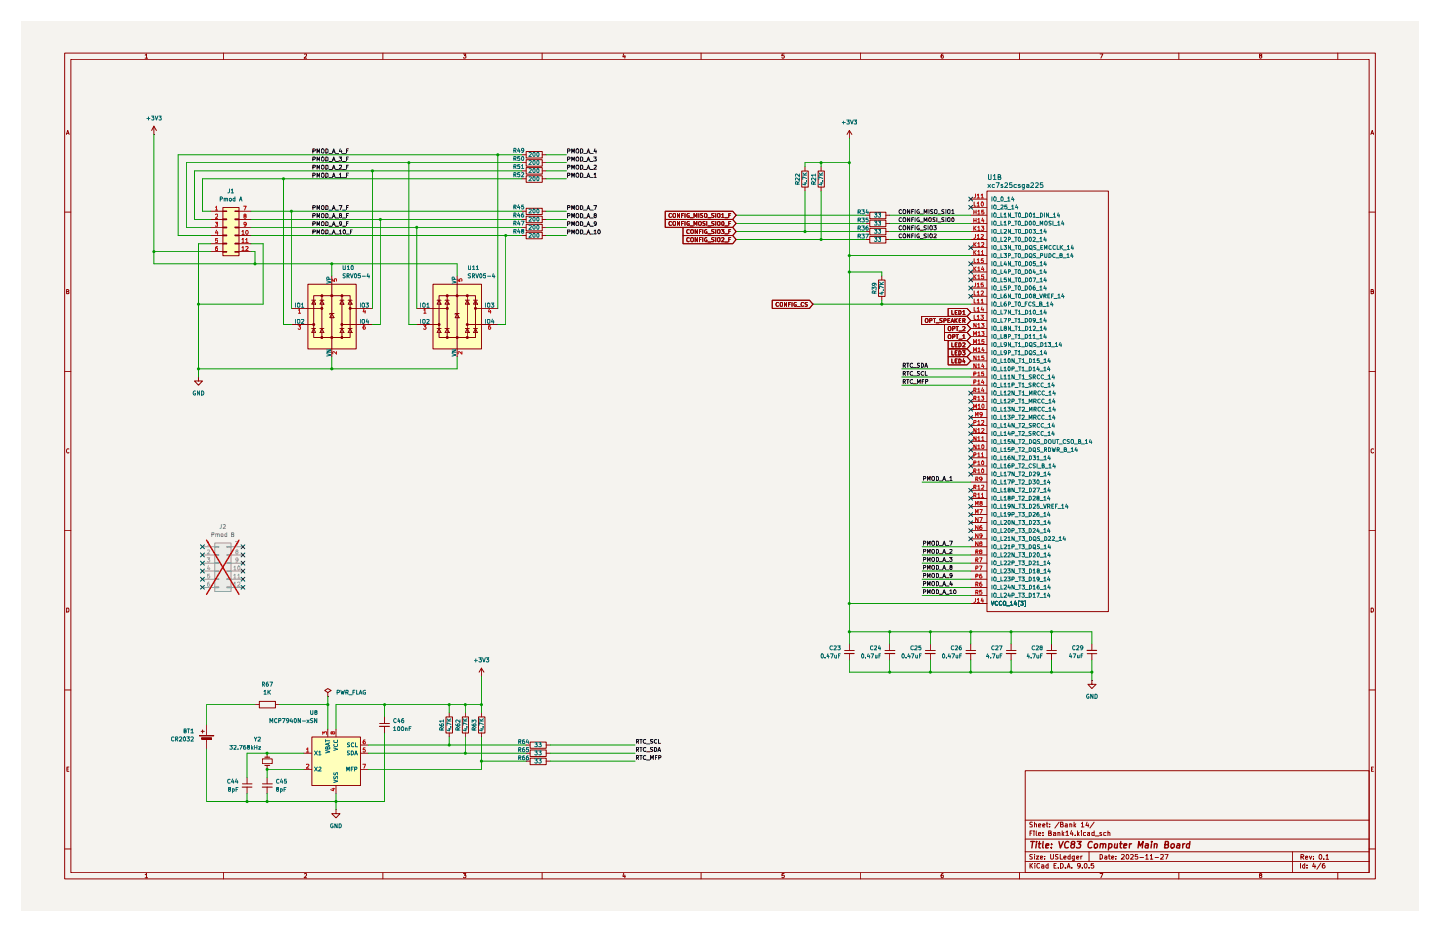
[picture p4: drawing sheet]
<svg xmlns="http://www.w3.org/2000/svg" width="432mm" height="279mm" viewBox="0 0 432 279" stroke-linecap="round" stroke-linejoin="round" font-family="sans-serif">
<path d="M6.3 6.4h419.1v266.6h-419.1z" fill="#f5f3ef"/>
<g fill="none" stroke="#910000" stroke-width=".3">
<path d="M19.4 15.9h393v247.6h-393zM21.3 17.8h389.2v243.8h-389.2zM43.5 16.5l.4-.3v1.2M43.5 17.4h.8M67.1 15.9v1.9M91.3 16.3h.6v.4l-.7 .7h.7M114.8 15.9v1.9M138.9 16.2h.8l-.4 .5 .4 .1v.5l-.3 .1-.5-.1M162.6 15.9v1.9M187 16.1l-.2 .9h.7M187.4 16.6v.8M210.2 15.9v1.9"/>
<path d="M235.1 16.2h-.6l-.1 .6 .6-.1 .2 .5-.3 .2-.5-.1M258 15.9v1.9M282.8 16.2l-.4 .1-.2 .9 .2 .2 .5-.1-.1-.6-.6 .1M305.7 15.9v1.9M329.9 16.2h.8l-.6 1.2M353.5 15.9v1.9M377.9 16.7l-.3-.2 .1-.2h.6l-.1 .4-.6 .2 .3 .5 .5-.2-.3-.5M401.2 15.9v1.9M20 40h.6M411.2 40h.6M19.9 40.3l.4-1.2 .4 1.2M411.1 40.3l.4-1.2 .4 1.2"/>
<path d="M19.4 63.6h1.9M410.5 63.6h1.9M20 87.4h.5l.2-.4-.7-.2v1.3h.5l.2-.6-.3-.1M411.1 87.4h.6v-.5l-.6-.1v1.3h.5l.3-.5-.3-.2M19.4 111.3h1.9M410.5 111.3h1.9M20.7 134.6l-.2-.1a.64 .64 0 0 0-.6 .7 .64 .64 0 0 0 .6 .6l.2-.2M411.9 134.6l-.4-.1-.4 .4 .2 .8 .6-.1M19.4 159.1h1.9M410.5 159.1h1.9M20 182.3h.5l.2 .2-.2 1h-.5zM411.1 182.3h.5l.2 .2 .1 .5-.3 .5h-.5z"/>
<path d="M19.4 206.8h1.9M410.5 206.8h1.9M20.1 230.5h.4M20.7 230h-.6v1.2h.6M307.4 231.1h103.1v30.5h-103.1zM411.2 230.5h.4M411.8 230h-.6v1.2h.6M19.4 254.5h1.9M307.4 258.2h103.1M307.4 255.4h103.1M307.4 251.5h103.1M307.4 245.9h103.1"/>
<path d="M308.9 258.8v1.5M308.9 249.8h.4M309 259.4l.6 .9M309.5 256.2l-.5-.1-.2 .4 .1 .3 .6 .2v.5h-.7M309.5 249.1h-.6v1.4M309.5 246.5h-.5l-.2 .3 .1 .3 .6 .3v.4l-.7 .1M309.6 258.8l-.7 .9M310 249.1v.1M310 249.5v1M310.2 256.1v.2M310.2 247.1l.2-.1 .4 .1v.8M310.2 246.5v1.4"/>
<path d="M310.2 256.6v1M310.3 258.8v.1M310.3 259.2v1.1M310.7 256.6h.8l-.8 1h.8M310.7 249.1v1.2l.3 .2M311.4 250l.7-.1-.2-.4-.4 .1-.1 .7 .3 .2 .3-.1M311.4 247.5l.7-.2-.2-.3-.5 .1v.6l.6 .2M311.7 258.9a.64 .64 0 0 0-.8 .6 .64 .64 0 0 0 .8 .6M312 257.1l.7-.1-.1-.3h-.6v.8h.6M312.3 259.3h.6l.1 1M312.7 247.5l.7-.2-.1-.2h-.6l.1 .8h.5M312.8 250.4v.1"/>
<path d="M312.8 249.6v.2M313 259.7l-.7 .1v.4h.7M313.3 257.5v.1M313.3 256.7v.1M313.8 247h.5M313.9 246.5v1.2l.4 .2M314.3 259.3l-.4-.1-.3 .4 .3 .7 .4-.1M314.3 258.8v1.5M314.5 249.8l.6-.1v-.5l-.6-.1v1.4h.5l.3-.5-.3-.2M314.8 247.8v.1M314.8 247.1h.1M315 256.1v1.2l.3 .3 .6-.3v-1.2"/>
<path d="M315.9 249.6h.6l.1 .9M316.1 259.5h.5M316.6 249.9l-.7 .1v.4h.7M316.7 258.8h-.6v1.5h.6M317.2 256.2l-.5-.1-.2 .4 .1 .3 .6 .2v.5h-.7M317.2 249.7l.6-.1v.9M317.2 249.5v1M317.6 246.5l-1.3 1.7M317.9 256.1v1.5h.7M318 258.8a.73 .73 0 0 1 .9 .7 .73 .73 0 0 1-.9 .8zM318 247.1h.7v-.6h-.7v1.4h.7l.2-.4-.4-.4M318.5 249.1v1.4"/>
<path d="M318.7 249.9l.3 .6M319 257.1l.7-.1-.1-.3h-.6v.8h.6M319 249.5l-.5 .6M319.4 247.1h.6v.8h-.6v-.3l.6-.3M319.6 249.5l.4-.4v1.4M319.6 250.5h.9M320 259.8h.8M320.8 247.1l.2-.1 .4 .1v.8M320.8 247v.9M320.9 256.7l-.4-.1-.3 .3 .1 .6h.6M320.9 256.1v1.5M321.3 249l-.3 1h.8"/>
<path d="M321.6 249.5v1M322.1 246.5v1.4M322.2 256.6v1.3l-.6 .1M322.2 256.7l-.4-.1-.3 .3 .1 .6h.6M322.2 247.4l.4 .5M322.4 250.4v.1M322.6 247l-.5 .6M322.8 257.1l.7-.1-.1-.3h-.6v.8h.6M323.1 249.1v1.4M323.3 249.9l.3 .6M323.6 249.5l-.5 .6M323.9 259.4l-.1 .3h-.5l-.2-.3 .1-.5h.6a1.05 1.05 0 0 1-.3 1.4h-.2"/>
<path d="M324.1 256.6v1M324.3 249.1v.1M324.3 246.9l.3-.4v1.4M324.3 249.5v1M324.3 247.9h.7M324.5 256.6l-.4 .3M325.3 258.9l.2-.1a.73 .73 0 0 1 .5 .7 .73 .73 0 0 1-.5 .8l-.4-.6zM325.5 249.6l-.4-.1-.2 .4 .1 .5h.5M326 246.5l-.4 1h.9M326.1 249.6h.6v.9M326.3 247v.9M326.6 255.4v2.8"/>
<path d="M326.7 249.9l-.6 .3 .2 .3 .4-.1M327.9 258.8h-.7v.7l.5-.2 .3 .7-.3 .3-.5-.2M328.1 249.6l-.7 .1v.7h.7M328.1 249.1v1.4M328.1 246.5l-1.3 1.7M328.4 250.6h1.1M329.9 256.1a.72 .72 0 0 1 .7 .7 .72 .72 0 0 1-.7 .8zM330.3 249.6l-.4-.1-.1 .3 .5 .3v.3h-.5M331.3 256.7l.6 .1v.8M331.6 249.6l-.6 .1v.7h.6M331.9 257l-.7 .2 .2 .4 .5-.1M332.2 249.7l.5-.1 .1 .9"/>
<path d="M332.2 249.1v1.4M332.3 256.6h.6M332.6 256.1v1.3l.3 .2M333.3 257.1l.7-.1-.1-.3-.6 .1v.6l.6 .1M334.6 257.5v.1M334.6 256.7v.1M336.3 256.3l.6-.2 .2 .4-.9 1.1h.9M338 256.1a.68 .68 0 0 1 .6 .8 .68 .68 0 0 1-.8 .6l-.1-.8zM339 256.3l.6-.2 .3 .4-.9 1.1h.9M341.1 256.1h-.7v.7h.7v.7h-.7M341.8 257h1.1M343.6 256.5l.3-.4v1.5"/>
<path d="M343.6 257.6h.7M344.9 256.5l.4-.4v1.5M344.9 257.6h.8M346.4 257h1M348.1 256.3l.6-.1 .1 .6-.8 .8h.8M349.3 256.1h1l-.6 1.5M387.6 255.4v6.2M390 258.8v1.5M390.1 256.9l.7-.1 .1-.4-.8-.2v1.4M390.4 256.9l.5 .7M391.2 259.3l-.4-.1-.2 .4 .2 .7 .4-.1M391.2 258.8v1.5"/>
<path d="M391.5 257.1l.6-.1-.1-.3-.5 .1v.6l.5 .1M391.9 259.3v.2M392.6 256.7l.4 .9 .3-.9M393.8 257.5v.1M393.8 256.8h.1M394 258.7l-.4 1.1h.9M394.3 259.2v1.1M395.9 256.2a.68 .68 0 0 1 .5 .7 .68 .68 0 0 1-.7 .6l-.2-.7zM396.1 258.7l-1.2 1.9M397 257.5v.1M397.2 258.8l-.5 .1a.99 .99 0 0 0 0 1.4h.4l.2-.6-.2-.4h-.4l-.2 .4M397.6 256.6l.4-.4v1.4"/>
<path d="M397.6 257.6h.8M410.5 254.5h1.9M43.5 262.2l.4-.3v1.2M43.5 263.1h.8M67.1 261.6v1.9M91.3 262h.6v.4l-.7 .7h.7M114.8 261.6v1.9M138.9 261.9h.8l-.4 .5 .4 .1v.5l-.3 .1-.5-.1M162.6 261.6v1.9M187 261.8l-.2 .9h.7M187.4 262.3v.8M210.2 261.6v1.9"/>
<path d="M235.1 261.9h-.6l-.1 .6 .6-.1 .2 .5-.3 .2-.5-.1M258 261.6v1.9M282.8 261.9l-.4 .1-.2 .9 .2 .2 .5-.1-.1-.6-.6 .2M305.7 261.6v1.9M317.3 260.1v.2M319.4 260.1v.2M320 260.3l.5-1.5 .4 1.5M321.4 260.1v.2M324.5 260.1v.2M326.6 260.1v.2M329.9 261.9h.8l-.6 1.2M353.5 261.6v1.9"/>
<path d="M377.9 262.4l-.3-.2 .1-.2h.6l.1 .2-.8 .4 .3 .5 .5-.2-.3-.5M391.9 260.1v.2M401.2 261.6v1.9"/>
</g>
<g fill="none" stroke="#910000" stroke-width=".42">
<path d="M309.1 252.3h1.1M309.7 252.3l-.3 1.9M310.8 252.9l-.2 1.3M310.9 252.3l-.1 .1M311.4 252.9h.7M311.7 252.3l-.2 1.7 .5 .2M312.8 252.3l-.2 1.7 .3 .2M313.6 253.5l.9-.1v-.4l-.6-.1-.3 .3v.9h.7M315.3 254v.2M315.3 253v.2M317.5 252.3l.5 1.9 .8-1.9M320.5 252.4a.88 .88 0 0 0-1.1 .2 .88 .88 0 0 0-.1 1.1v.3l.4 .2 .6-.2"/>
<path d="M321.5 253.1l-.3-.3 .2-.4 .8-.1v.6l-1.1 .5v.5l.3 .3 .8-.3-.3-.8M323 252.3h1.2l-.7 .7 .6 .4-.2 .6-.3 .2-.8-.2M327.5 252.4l-.3-.1a1 1 0 0 0-.9 .8 1 1 0 0 0 .6 1.1l.5-.2M328.1 253.3l.4-.4 .5 .1 .1 .3-.1 .7-.8 .1zM330 253.1l.8-.1-.1 1.2M330 252.9l-.2 1.3M330.8 253.2l.3-.3 .4 .1v1.2M332.5 253l.6-.1 .4 .4-.4 .8h-.7M332.5 252.9l-.1 1.9M334.3 252.9l-.1 1.2 .8-.1M335.1 252.9l-.1 1.3M335.7 252.9h.8"/>
<path d="M336.1 252.3l-.2 1.7 .4 .2M336.9 253.5l1-.1v-.4l-.6-.1-.3 .3-.1 .9h.8M338.7 252.9l-.1 1.3M339.3 252.9l-.6 .4M341.2 254.2l.3-1.9 .4 1.3 .9-1.3-.3 1.9M343.5 253h.8l-.1 1.2M344.3 253.4l-.9 .3 .2 .5 .6-.1M345.3 252.9l-.2 1.3M345.4 252.3l-.1 .1M346.2 253.1l.7-.1-.1 1.2M346.2 252.9l-.1 1.3M349.4 253.2l.9-.2v-.7h-.8l-.3 1.9h.8l.4-.3-.1-.5-.3-.2"/>
<path d="M351.2 253.1l.4-.2 .5 .2-.1 .9-.3 .2-.5-.2zM353 253h.7v1.2M353.8 253.4l-.9 .1-.1 .5 .2 .2 .7-.1M354.7 252.9l-.1 1.3M355.3 252.9l-.6 .4M356.7 253l-.5-.1-.4 .4v.7l.8 .1M356.8 252.3l-.2 1.9"/>
</g>
<path d="M64.3 162.7h5v14.6h-5z" fill="#eaeae7"/>
<g fill="#ffb">
<path d="M93.5 220.9h14.5v14.6h-14.5z"/>
<path d="M66.8 62.1h4.8v14.5h-4.8z"/>
<path d="M92.3 85.2h14.5v19.4h-14.5z"/>
<path d="M129.8 85.2h14.6v19.4h-14.6z"/>
</g>
<path d="M59.8 220.5h4.3v.1h-4.3zM59.8 220.6h4.3M72.7 235h2.9M74.1 233.1v1.8M74.1 236v1.9" fill="none" stroke="#910000" stroke-width=".3"/>
<path d="M72.6 236h2.9" fill="none" stroke="#910000" stroke-width=".34"/>
<path d="M60.5 221.1h2.9v.6h-2.9z" fill="#910000"/>
<g fill="none" stroke="#910000" stroke-width=".3">
<path d="M46.1 37.8l-.6 1.3M46.1 37.8l.8 1.3M46.1 37.8v2.5M46.1 40.3h.1M156.5 51.2h1.2M156.5 53.6h1.2M156.5 48.8h1.2M156.5 46.4h1.2M157.8 50.2h4.8v2h-4.8zM157.8 52.7h4.8v2h-4.8zM157.8 47.9h4.8v1.9h-4.8zM157.8 45.4h4.8v2h-4.8z"/>
<path d="M162.6 51.2h1.1M162.6 53.6h1.1M162.6 48.8h1.1M162.6 46.4h1.1M63.2 70.6h3.6M63.2 68.2h3.6M63.2 63.3h3.6M63.2 65.8h3.6M63.2 73.1h3.6M63.2 75.4h3.6M66.8 63.2h1.2v.2h-1.2zM66.8 65.6h1.2v.3h-1.2z"/>
<path d="M66.8 68.1h1.2v.2h-1.2zM66.8 70.4h1.2v.3h-1.2zM66.8 72.9h1.2v.3h-1.2zM66.8 75.4h1.2v.2h-1.2zM66.8 62.2h4.9v14.5h-4.9zM70.4 63.2h1.2v.2h-1.2zM70.4 65.6h1.2v.3h-1.2zM70.4 68.1h1.2v.2h-1.2zM70.4 70.4h1.2v.3h-1.2zM70.4 72.9h1.2v.3h-1.2zM70.4 75.4h1.2v.2h-1.2zM71.6 70.6h3.7"/>
<path d="M71.6 68.2h3.7M71.6 63.3h3.7M71.6 65.8h3.7M71.6 73.1h3.7M71.6 75.4h3.7M156.5 70.6h1.2M156.5 68.2h1.2M156.5 63.3h1.2M156.5 65.8h1.2M157.8 69.6h4.8v2h-4.8zM157.8 67.3h4.8v1.9h-4.8zM157.8 62.4h4.8v1.9h-4.8z"/>
<path d="M157.8 64.8h4.8v2h-4.8zM162.6 70.6h1.1M162.6 68.2h1.1M162.6 63.3h1.1M162.6 65.8h1.1M92.1 92.5h4.4M92.3 97.3h1.8M92.3 85.2h14.5v19.4h-14.5zM94.1 88.6h10.9v12.6h-10.9zM96.5 88.6v12.6M102.5 88.6v12.6M59.5 113v1.2h1.2l-1.2 1.3-1.2-1.3h1.2"/>
<path d="M59.5 113h.1M60.3 219.2h1M60.7 218.8v1M62 217.3v3.2M76.5 211.2h1.2M77.8 210.3h4.8v1.9h-4.8zM82.5 211.2h1.2M98.3 207.6l1-.6-1-.6-.9 .6 .9 .6v1.2M98.3 208.8h.1M98.3 218.5v2.4M100.8 218.5v2.4M113.8 216.9h3"/>
<path d="M115.3 214.9v1.9M115.3 217.8v1.9M133.7 214.9h2v4.9h-2zM134.7 213.6v1.3M134.7 219.7v1.2M138.6 214.9h1.9v4.9h-1.9zM139.5 213.6v1.3M139.5 219.7v1.2M143.5 214.9h1.9v4.9h-1.9zM144.4 202.8h.1M144.4 200.3v2.5M144.4 213.6v1.3"/>
<path d="M144.4 219.7v1.2M144.4 200.3l-.7 1.2M144.4 200.3l.7 1.2M60.5 221.1h2.9v.6h-2.9zM62 221.4v3.1M78.7 227.5h2.9v1.4h-2.9zM78.7 235h3M80.1 225.8v1.2M80.1 229.4v1.2M80.1 233.1v1.8M80.1 236v1.9M91 225.8h2.5"/>
<path d="M91 230.6h2.5M93.5 220.9h14.6v14.6h-14.6zM100.8 235.5v2.4M108 223.4h2.4M108 225.8h2.4M108 230.6h2.4M157.7 223.4h1.2M157.7 225.8h1.2M157.7 228.2h1.2M159 227.3h4.8v1.9h-4.8zM159 224.8h4.8v2h-4.8zM159 222.5h4.8v1.8h-4.8z"/>
<path d="M163.7 223.4h1.3M163.7 225.8h1.3M163.7 228.2h1.3M100.8 242.7v1.2h1.1l-1.1 1.3-1.3-1.3h1.3M100.8 242.7h.1"/>
</g>
<g fill="none" stroke="#9b9a98" stroke-width=".3">
<path d="M60.7 163.9h3.6M60.7 166.4h3.6M60.7 168.8h3.6M60.7 171.2h3.6M60.7 173.7h3.6M60.7 176.1h3.6M64.3 163.8h1.3v.3h-1.3zM64.3 166.3h1.3v.2h-1.3zM64.3 168.7h1.3v.2h-1.3zM64.3 171.1h1.3v.3h-1.3zM64.3 173.5h1.3v.2h-1.3zM64.3 175.9h1.3v.3h-1.3z"/>
<path d="M64.4 162.8h4.9v14.5h-4.9zM68 163.8h1.3v.3h-1.3zM68 166.3h1.3v.2h-1.3zM68 168.7h1.3v.2h-1.3zM68 171.1h1.3v.3h-1.3zM68 173.5h1.3v.2h-1.3zM68 175.9h1.3v.3h-1.3zM69.3 163.9h3.5M69.3 166.4h3.5M69.3 168.8h3.5M69.3 171.2h3.5M69.3 173.7h3.5"/>
<path d="M69.3 176.1h3.5"/>
</g>
<g fill="none" stroke="#a4a4a1" stroke-width=".3">
<path d="M62.1 167.2h.8l-.4 .5 .3 .1 .1 .4-.2 .3-.6-.2M62.2 162.7l.4-.3v1.3M62.2 164.9l.5-.1 .2 .4-.8 .8h.8M62.2 163.7h.7M62.5 169.6l-.3 .9h.8M62.7 174.5l-.5 .3v.8l.5 .2 .2-.3-.2-.5-.5 .3M62.7 170.1v.8M62.8 172.1h-.6v.6l.5-.1 .2 .2-.1 .4h-.6M70.1 170l.3-.3v1.2M70.1 172.5l.3-.4v1.2M70.1 174.8l.3-.3v1.3M70.1 170.9h.7"/>
<path d="M70.1 173.3h.7M70.1 175.8h.7M70.6 162.4h.9l-.5 1.3M71 165.4l-.3-.3 .3-.3 .3 .1v.4a.4 .4 0 0 0-.6 .2 .4 .4 0 0 0 .4 .5l.3-.2-.3-.4M71.3 172.5l.3-.4v1.2M71.3 174.7l.4-.2 .3 .3-.8 1h.8M71.3 173.3h.7M71.4 167.8l-.6 .2v-.7l.3-.1 .3 .3-.2 .8-.4 .2M71.4 169.8l.1-.1a.61 .61 0 0 1 .5 .6 .61 .61 0 0 1-.5 .6l-.2-.2z"/>
</g>
<path d="M61.9 161.9l9.8 16.3M71.7 161.9l-9.8 16.3" fill="none" stroke="#f10000" stroke-width=".42"/>
<path d="M113.8 217.8h3M78.7 236h2.9M79.4 229.4h1.5M79.4 227h1.5" fill="none" stroke="#910000" stroke-width=".34"/>
<g fill="none" stroke="#b90000" stroke-width=".3">
<path d="M64.6 62.1l.3-.3v1.2M64.6 64.3l.2-.1 .5 .1v.5l-.7 .6h.7M64.6 66.6h.7l-.4 .5 .4 .1v.5h-.7M64.6 63h.7M64.9 69l-.3 .8h.8M65.2 73.9l-.4 .1-.2 .9 .7 .1-.2-.7-.5 .3M65.2 69.4v.9M65.3 71.5h-.6l-.1 .6 .6-.1 .1 .6-.2 .1-.5-.1M72.6 69.4l.3-.3v1.2M72.6 71.8l.3-.3v1.2M72.6 74.3l.3-.4v1.2M72.6 70.3h.6"/>
<path d="M72.6 72.7h.6M72.6 75.1h.6M73.1 61.8h.7l-.5 1.2M73.3 64.8l-.1-.5 .4-.1 .2 .3-.6 .4 .1 .5 .5-.2-.2-.4M73.7 71.8l.3-.3v1.2M73.7 74l.5-.1 .2 .3-.7 .9h.7M73.7 72.7h.7M73.8 67.1l-.2 .3-.4-.1v-.6l.4-.1 .2 .3-.1 .8-.5 .1M73.8 69.1h.2a.62 .62 0 0 1 .4 .6 .62 .62 0 0 1-.4 .6 .84 .84 0 0 1-.2-1.2zM99.7 219.6l.2-.2 .5 .2-.1 .4h-.4l-.2-.5h-.5v.5h.3l.2-.2M91.9 224.6l.4-.4v1.3M91.9 229.2l.7 .1-.7 1h.7"/>
<path d="M91.9 225.5h.7M96.8 220.1v-.7l.4 .4 .3-.4 .5 .1-.1 .6M99.6 236.5h.8M100 236.3v.8l-.9-.4M108.8 229.1h.8l-.5 1.2M109.5 221.8h-.4l-.2 .5 .1 .6h.5v-.6l-.4-.1-.2 .3M109.5 224.2h-.5l-.1 .6h.6v.6l-.6-.1"/>
</g>
<g fill="none" stroke="#006665" stroke-width=".3">
<path d="M94.3 225.1l.9 1.2M94.3 230l.9 1.1M95.2 225.1l-.9 1.2M95.2 230l-.9 1.1M95.6 225.5l.3-.4v1.2M95.6 230h.4l.3 .3-.8 .8h.8M95.6 226.3h.7M97.6 225l1.3 .4-1.3 .3M97.6 221.7v.7M97.6 222.1h1.3M98.2 224.1l.2-.2h.3l.2 .2v.4h-1.3l.3-.6h.2l.1 .6M98.6 222.8v.6"/>
<path d="M98.9 222.7l-1.3 .4 1.3 .4M100.1 224.2l1.2 .4-1.2 .4M100.1 233.8l1.2 .4-1.2 .4M100.2 223.1a.61 .61 0 0 0 .3 .8 .61 .61 0 0 0 .8-.3l-.1-.5M100.2 221.9l-.1 .3 .2 .4 1-.2-.1-.5M100.2 232.7v.7l.2 .1 .7-.8 .2 .8M100.2 231.6l-.1 .5 .2 .2 .3-.1 .2-.6h.4l.1 .7M104 231.1v-1.1l.3 .8 .4-.8v1.1M104.8 222.8l-.4-.1-.3 .2 .1 .3 .6 .2v.4l-.7 .1M104.8 225.1l-.7 .1v.4l.7 .4-.2 .3-.5-.1M105.3 225.1h.4a.66 .66 0 0 1 .3 .8 .66 .66 0 0 1-.7 .4zM105.3 230.5h.4"/>
<path d="M105.9 230h-.6v1.1M106.1 222.8h-.1a.6 .6 0 0 0-.7 .3 .6 .6 0 0 0 .3 .8l.5-.1M106.3 226.3l.5-1.2 .4 1.2M106.3 230.6h.5l.2-.6h-.7v1.1M106.5 226h.5M106.6 222.7v1.2h.6"/>
</g>
<path d="M93.9 97.1h.4v.4h-.4z" fill="#910000"/>
<path d="M93.5 90h1.2M93.5 98.5h1.2M93.9 97.1h.4v.4h-.4zM94.1 90l.6 1.2h-1.2zM94.1 98.5l.6 1.2h-1.2z" fill="none" stroke="#910000" stroke-width=".3"/>
<path d="M96.3 88.4h.4v.5h-.4z" fill="#910000"/>
<path d="M96.3 88.4h.4v.5h-.4z" fill="none" stroke="#910000" stroke-width=".3"/>
<path d="M96.3 92.2h.4v.5h-.4z" fill="#910000"/>
<path d="M96.3 92.2h.4v.5h-.4z" fill="none" stroke="#910000" stroke-width=".3"/>
<path d="M96.3 101h.4v.4h-.4z" fill="#910000"/>
<path d="M95.9 90h1.2M95.9 98.5h1.2M96.5 90l.6 1.2h-1.2zM96.5 98.5l.6 1.2h-1.2zM99.5 85.2v19.4M96.3 101h.4v.4h-.4z" fill="none" stroke="#910000" stroke-width=".3"/>
<path d="M99.3 88.4h.4v.5h-.4z" fill="#910000"/>
<path d="M99.3 88.4h.4v.5h-.4z" fill="none" stroke="#910000" stroke-width=".3"/>
<path d="M99.3 101h.4v.4h-.4z" fill="#910000"/>
<path d="M99.5 94l.7 1.2h-1.3zM100.2 94h-1.3v.2M99.3 101h.4v.4h-.4z" fill="none" stroke="#910000" stroke-width=".3"/>
<path d="M102.3 88.4h.4v.5h-.4z" fill="#910000"/>
<path d="M102.3 88.4h.4v.5h-.4z" fill="none" stroke="#910000" stroke-width=".3"/>
<path d="M102.3 97.1h.4v.4h-.4z" fill="#910000"/>
<path d="M102.3 97.1h.4v.4h-.4z" fill="none" stroke="#910000" stroke-width=".3"/>
<path d="M102.3 101h.4v.4h-.4z" fill="#910000"/>
<path d="M101.9 90h1.2M101.9 98.5h1.2M102.5 90l.6 1.2h-1.2zM102.5 98.5l.6 1.2h-1.2zM102.3 101h.4v.4h-.4z" fill="none" stroke="#910000" stroke-width=".3"/>
<path d="M104.8 92.2h.4v.5h-.4z" fill="#910000"/>
<g fill="none" stroke="#910000" stroke-width=".3">
<path d="M87.4 92.5h4.9M87.4 97.3h4.9M99.5 82.7v2.5M102.5 97.3h9.2M104.4 90h1.2M104.4 98.5h1.2M104.8 92.2h.4v.5h-.4zM105 90l.6 1.2h-1.2zM105 98.5l.6 1.2h-1.2zM105 92.5h6.7M129.7 92.5h4.4M129.8 97.3h1.9"/>
<path d="M129.8 85.2h14.6v19.4h-14.6zM131.7 88.6h10.9v12.6h-10.9zM134.1 88.6v12.6M140.1 88.6v12.6M99.5 104.6v2.3"/>
</g>
<path d="M89.4 97.5h.8l-.5 .5h.4v.6h-.7M89.5 93l.3-.4v1.3M89.5 93.9h.7M99.7 83.7v.5h.6l-.1-.5 .6-.1v.6M109.1 92.6l-.2 .9h.7M109.5 97.5a.66 .66 0 0 0-.6 .5 .66 .66 0 0 0 .4 .7l.3-.2-.1-.5h-.4l-.2 .2M109.5 93v.9M100.9 105.4v.8l-.8-.8-.4 .3 .1 .4" fill="none" stroke="#b90000" stroke-width=".3"/>
<g fill="none" stroke="#006665" stroke-width=".3">
<path d="M88.6 90.8v1.3M88.6 95.8v1.1M89.2 91l.2-.2 .5 .2v.9l-.2 .2-.5-.2zM89.2 95.9l.1-.1 .6 .1v.9l-.2 .1-.5-.1zM90.4 91.3l.4-.5v1.3M90.4 95.8h.6l.1 .3-.8 .8h.8M90.4 92.1h.7M98 84.2l1.2 .4-1.2 .3M98.6 83.7v-.6h-.5l-.1 .6h1.2M108 90.8v1.3M108 95.8v1.1M108.7 95.8l.6 .1v.9l-.5 .1a.86 .86 0 0 1-.1-1.1z"/>
<path d="M108.8 90.8l.5 .2v.9l-.2 .2h-.3l-.3-.4zM109.7 90.8h.8l-.4 .6h.3v.6l-.7-.1M110.1 95.7l-.3 .8h.8M110.4 96.1v.8M98 106l1.2 .4-1.2 .4M98 104.9h1.2l-1.2 .7h1.2"/>
</g>
<path d="M131.5 97.1h.4v.4h-.4z" fill="#910000"/>
<path d="M131.1 90h1.1M131.1 98.5h1.1M131.5 97.1h.4v.4h-.4zM131.7 90l.5 1.2h-1.1zM131.7 98.5l.5 1.2h-1.1z" fill="none" stroke="#910000" stroke-width=".3"/>
<path d="M133.9 88.4h.4v.5h-.4z" fill="#910000"/>
<path d="M133.9 88.4h.4v.5h-.4z" fill="none" stroke="#910000" stroke-width=".3"/>
<path d="M133.9 92.2h.4v.5h-.4z" fill="#910000"/>
<path d="M133.9 92.2h.4v.5h-.4z" fill="none" stroke="#910000" stroke-width=".3"/>
<path d="M133.9 101h.4v.4h-.4z" fill="#910000"/>
<path d="M133.4 90h1.3M133.4 98.5h1.3M134.1 90l.6 1.2h-1.3zM134.1 98.5l.6 1.2h-1.3zM137.1 85.2v19.4M133.9 101h.4v.4h-.4z" fill="none" stroke="#910000" stroke-width=".3"/>
<path d="M136.9 88.4h.4v.5h-.4z" fill="#910000"/>
<path d="M136.9 88.4h.4v.5h-.4z" fill="none" stroke="#910000" stroke-width=".3"/>
<path d="M136.9 101h.4v.4h-.4z" fill="#910000"/>
<path d="M137.1 94l.6 1.2h-1.2zM137.7 94h-1.2v.2M136.9 101h.4v.4h-.4z" fill="none" stroke="#910000" stroke-width=".3"/>
<path d="M139.9 88.4h.4v.5h-.4z" fill="#910000"/>
<path d="M139.9 88.4h.4v.5h-.4z" fill="none" stroke="#910000" stroke-width=".3"/>
<path d="M139.9 97.1h.4v.4h-.4z" fill="#910000"/>
<path d="M139.9 97.1h.4v.4h-.4z" fill="none" stroke="#910000" stroke-width=".3"/>
<path d="M139.9 101h.4v.4h-.4z" fill="#910000"/>
<path d="M139.5 90h1.2M139.5 98.5h1.2M140.1 90l.6 1.2h-1.2zM140.1 98.5l.6 1.2h-1.2zM139.9 101h.4v.4h-.4z" fill="none" stroke="#910000" stroke-width=".3"/>
<path d="M142.4 92.2h.4v.5h-.4z" fill="#910000"/>
<g fill="none" stroke="#910000" stroke-width=".3">
<path d="M254.7 39.1v2.4M254.7 39.1l-.7 1.2M254.7 39.1l.7 1.2M240.4 51.3h2v4.8h-2zM241.4 50v1.2M241.4 56v1.2M245.3 51.3h1.9v4.8h-1.9zM246.2 50v1.2M246.2 56v1.2M254.7 41.5h.1M291.1 59.7h4.8M296 57.3h36.4v126h-36.4z"/>
<path d="M199.5 63.3h20.2l1 1.2-1 1.3h-20.2zM199.5 65.8h20.2l1 1.2-1 1.2h-20.2zM201.3 64.1l-.5-.1a.57 .57 0 0 0-.2 .8 .57 .57 0 0 0 .7 .2M201.3 66.5a.6 .6 0 0 0-.7 .3 .6 .6 0 0 0 .2 .8l.5-.1M201.8 66.5l.6-.1a.86 .86 0 0 1 0 1.2h-.5zM203.8 64v1.2l-.7-1.2v1.2M203.8 66.4v1.2l-.7-1.2v1.2M204.4 64.5h.4M204.4 67h.4M204.8 70.6h14.9l1 1.2-1 1.3h-14.9zM204.8 68.2h14.9l1 1.2-1 1.2h-14.9zM205 64h-.6v1.2"/>
<path d="M205 66.4h-.6v1.2M205.4 64v1.2M205.4 66.4v1.2M206.7 64h-.5l-.2 .3 .2 .8h.5v-.4h-.2M206.7 66.5l-.4-.1-.3 .3 .2 .9h.5v-.5h-.2M206.7 71.4l-.1-.1a.56 .56 0 0 0-.7 .5 .56 .56 0 0 0 .7 .6l.1-.1M206.7 68.9l-.5-.1a.61 .61 0 0 0-.3 .8 .61 .61 0 0 0 .8 .3M206.9 65.3h1M206.9 67.7h1M207.3 71.3l.3-.1 .3 .4v.7l-.3 .2-.3-.1-.2-.3zM208.1 65.2v-1.2l.4 .9 .5-.9v1.2M208.1 67.6v-1.2l.4 .8 .5-.8v1.2"/>
<path d="M209.1 71.2v1.3l-.7-1.3v1.3M209.1 68.8v1.2l-.7-1.2v1.2M209.5 66.5l.3-.1 .4 .1-.1 1.1h-.5zM209.5 64v1.2M209.7 71.8h.4M209.7 69.4h.4M210.3 71.2h-.6v1.3M210.3 68.8h-.6v1.2M210.7 64h-.6v.5l.6 .2v.2l-.2 .3-.4-.1M210.7 68.8v1.2M210.7 71.2v1.3M211.2 64.2l.6-.2a.86 .86 0 0 1 0 1.2l-.6-.2z"/>
<path d="M211.4 66.5l-.4-.1-.3 .2 .1 .3 .6 .2v.4l-.7 .1M211.9 71.3l-.1-.1a.6 .6 0 0 0-.6 .6 .6 .6 0 0 0 .7 .6l.1-.4h-.2M211.9 68.8h-.4a.61 .61 0 0 0-.3 .8 .61 .61 0 0 0 .8 .3v-.4h-.2M211.9 66.4v1.2M212.3 65.3h.9M212.3 67.7h.9M212.3 72.6h.9M212.3 70.1h.9M214.1 64l-.7 .2 .7 .7-.2 .3-.5-.1M214.1 66.5l-.5-.1-.2 .2 .7 .8-.7 .2M214.1 71.3l-.5-.1-.2 .3 .7 .6-.2 .4-.5-.1M214.1 68.8h-.6l-.1 .3 .7 .6-.1 .2h-.6"/>
<path d="M214.6 64v1.2M214.6 66.4v1.2M214.6 68.8v1.2M214.6 71.2v1.3M215.3 64l.6 .2v.8l-.5 .2a.86 .86 0 0 1-.1-1.2zM215.3 68.8l.6 .2v.8l-.3 .2h-.2l-.3-.4zM215.4 66.4l.5 .1v.9l-.6 .2a.86 .86 0 0 1 .1-1.2zM215.4 71.2l.5 .2v.9l-.3 .2h-.2l-.3-.4zM216.3 68.8h.8l-.4 .5h.3v.6h-.7M216.4 64.3l.3-.3v1.2M216.4 71.4l.4-.2 .3 .4-.8 .9h.8M216.4 65.2h.7"/>
<path d="M216.7 66.4a.61 .61 0 0 1 .4 .6 .61 .61 0 0 1-.5 .6l-.2-.7zM217.3 65.3h1M217.3 67.7h1M217.3 72.6h1M217.3 70.1h1M218.5 64.5h.4M218.5 71.8h.4M218.5 69.4h.4M218.5 67h.4M219.1 64h-.6v1.2M219.1 66.4h-.6v1.2M219.1 71.2h-.6v1.3"/>
<path d="M219.1 68.8h-.6v1.2M259.5 64.5h1.3M259.5 71.8h1.3M259.5 69.4h1.3M259.5 67h1.3M260.8 63.6h4.8v2h-4.8zM260.8 70.9h4.8v2h-4.8zM260.8 68.5h4.8v1.9h-4.8zM260.8 66h4.8v1.9h-4.8zM265.6 64.5h1.2M265.6 71.8h1.2M265.6 69.4h1.2"/>
<path d="M265.6 67h1.2M291.1 64.5h4.8M291.1 71.8h4.8M291.1 69.4h4.8M291.1 67h4.8M291.1 62.1h4.8M291.1 74.3h4.8M291.1 76.6h4.8M291.1 79.1h4.8M125 92.5h4.8M125 97.3h4.8M137.1 82.7v2.5"/>
<path d="M140.1 97.3h9.2M142 90h1.2M142 98.5h1.2M142.4 92.2h.4v.5h-.4zM142.6 90l.6 1.2h-1.2zM142.6 98.5l.6 1.2h-1.2zM142.6 92.5h6.7M231.6 90h11.1l1.1 1.2-1.1 1.3h-11.1zM233.4 90.8l-.5-.1a.67 .67 0 0 0-.2 .7 .67 .67 0 0 0 .5 .5l.2-.2M233.9 90.8l.6-.1a.86 .86 0 0 1-.1 1.2l-.5-.2zM235.9 90.7v1.2l-.7-1.2v1.2M236.5 91.2h.4"/>
<path d="M237.1 90.7h-.6v1.2M237.5 90.7v1.2M238.8 90.7h-.5l-.2 .2 .2 .9h.5v-.4h-.2M239 91.9h.9M241 90.8l-.5-.1a.57 .57 0 0 0-.3 .7 .57 .57 0 0 0 .8 .3M242.1 90.7l-.7 .1 .2 .4 .5 .2v.3l-.7 .1M263.4 83.9h2v5h-2zM264.4 82.7v1.2M264.4 88.8v1.2M276.4 94.8h13.6l1.1 1.3-1.1 1.2h-13.6zM278.8 96.1h.6v-.6h-.6v1.2M279.8 95.5h.7"/>
<path d="M280.2 95.5v1.2M280.7 96.8h.9M282.5 95.5h-.6l-.1 .3 .7 .6-.1 .2h-.6M283 96.1h.6v-.6h-.6v1.2M283.2 99.7h6.8l1.1 1.2-1.1 1.2h-6.8zM283.2 97.3h6.8l1.1 1.2-1.1 1.2h-6.8zM284.2 96.1h.4M284.3 92.5h5.7l1.1 1.1-1.1 1.2h-5.7zM284.5 98h.6l.1 .7-.3 .4-.5-.1zM284.8 95.5h-.6v1.2h.6M285.2 96.7l.4-1.2 .4 1.2M285.2 96.4h.6"/>
<path d="M285.4 93v1.2h.6M285.7 98.6l.6-.1v-.5l-.6-.1v1.2M286.3 95.5v1.2M286.4 93.6h.5M286.5 96l.5 .7M286.7 97.9h.7M287 93h-.6v1.2h.6M287 95.5l-.7 .7M287 97.9v1.2M287.5 93a.66 .66 0 0 1 .7 .5 .66 .66 0 0 1-.2 .7h-.5zM287.5 99.2h1M287.6 96.1h.4"/>
<path d="M288.1 95.5h-.5v1.2h.5M288.7 96.1l.7-.2-.2-.4h-.5v1.2M288.7 93.4l.4-.4v1.2M288.7 98l.4-.1 .3 .4-.8 .8h.8M288.7 94.2h.7M289 96.1l.4 .6M291.1 98.5h4.8M291.1 91.2h4.8M291.1 96.1h4.8M291.1 93.6h4.8M291.1 81.5h4.8M291.1 83.9h4.8"/>
<path d="M291.1 86.4h4.8M291.1 88.8h4.8M137.1 104.6v2.3M284.3 104.6h5.7l1.1 1.1-1.1 1.2h-5.7zM284.3 106.9h5.7l1.1 1.3-1.1 1.2h-5.7zM284.3 102.1h5.7l1.1 1.2-1.1 1.3h-5.7zM284.4 100.5l.5-.2a.86 .86 0 0 1 .1 1.2h-.5zM285.4 105.2v1.2h.6M285.4 107.6v1.2h.6M285.4 102.8v1.2h.6M285.7 101h.5l.1-.6-.6-.1v1.2M286.4 105.7h.5"/>
<path d="M286.4 108.2h.5M286.4 103.4h.5M286.7 100.3h.7M287 105.2h-.6v1.2h.6M287 107.6h-.6v1.2h.6M287 102.8h-.6v1.2h.6M287 100.3v1.2M287.5 105.2a.64 .64 0 0 1 .7 .6 .64 .64 0 0 1-.7 .6zM287.5 107.6a.66 .66 0 0 1 .7 .4 .66 .66 0 0 1-.2 .8h-.5zM287.5 102.8h.5a.66 .66 0 0 1 .2 .7 .66 .66 0 0 1-.7 .5zM287.5 101.7h1M288.6 105.2h.8l-.4 .5h.3l.1 .5-.3 .2-.5-.1"/>
<path d="M288.7 102.9l.5-.1 .2 .3-.8 .9h.8M288.7 100.7l.4-.4v1.2M288.7 101.5h.7M289 107.5l-.3 1h.7M289.2 108v.8M291.1 100.9h4.8M291.1 103.3h4.8M291.1 105.7h4.8M291.1 108.2h4.8M291.1 110.6h4.8M291.1 113h4.8M291.1 115.5h4.8"/>
<path d="M291.1 117.9h4.8M291.1 120.3h4.8M291.1 122.8h4.8M291.1 125.1h4.8M291.1 127.6h4.8M291.1 130h4.8M291.1 132.4h4.8M291.1 134.9h4.8M291.1 137.2h4.8M291.1 139.7h4.8M291.1 142.2h4.8M291.1 144.5h4.8"/>
<path d="M291.1 147h4.8M291.1 149.4h4.8M291.1 151.8h4.8M291.1 154.3h4.8M291.1 156.6h4.8M291.1 159.1h4.8M291.1 161.5h4.8M291.1 163.9h4.8M291.1 166.4h4.8M291.1 168.8h4.8M291.1 171.2h4.8M291.1 173.7h4.8"/>
<path d="M291.1 176.1h4.8M291.1 178.5h4.8M253.3 195h2.9M254.7 193v2M254.7 195.9v2M265.4 195h3M266.8 193v2M266.8 195.9v2M277.5 195h3M279 193v2M279 195.9v2M289.7 195h2.9"/>
<path d="M291.1 180.9h4.8M291.1 193v2M291.1 195.9v2M301.8 195h2.9M303.2 193v2M303.2 195.9v2M313.9 195h2.9M315.3 193v2M315.3 195.9v2M326 196h2.9M327.4 193v2M327.4 195.9v2"/>
<path d="M327.4 204v1.1h1.3l-1.3 1.3-1.2-1.3h1.2M327.4 204h.1"/>
<circle cx="202.2" cy="64.6" r=".57"/>
<circle cx="207.5" cy="69.4" r=".57"/>
<circle cx="277.9" cy="96.1" r=".57"/>
</g>
<g fill="none" stroke="#b90000" stroke-width=".3">
<path d="M292.5 58.2v.8l-.5 .4M293 58.5l.4-.3v1.2M293 59.4h.7M294.2 58.5l.4-.3v1.2M294.2 59.4h.7M292 63v1.2M292 65.4v1.2M292 67.8v1.3M292 72.7v1.2M292 75.1v1.3M292 63.6h.7M292 66h.7"/>
<path d="M292.1 60.5v1.3h.6M292.1 77.6v1.1h.6M292.2 68.4l.5 .7M292.2 73.2l.5 .7M292.2 75.6l.5 .8M292.5 70.3v.8l-.1 .4h-.4M292.7 63v1.2M292.7 65.4v1.2M292.7 67.8l-.7 .8M292.7 72.7l-.7 .7M292.7 75.1l-.7 .7M293 61l.4-.5v1.3"/>
<path d="M293 70.6l.4-.3v1.2M293 77.9l.4-.3v1.1M293 61.8h.7M293 71.5h.7M293 78.7h.7M293.2 63.3l.3-.3v1.2M293.2 65.8l.3-.4v1.2M293.2 68.2l.3-.4v1.3M293.2 73.1l.3-.4v1.2M293.2 75.4l.3-.3v1.3M293.2 64.2h.7M293.2 66.6h.7"/>
<path d="M293.2 69.1h.7M293.2 73.9h.7M293.2 76.4h.7M294.2 70.4l.4-.1 .3 .3-.8 .9h.8M294.3 67.8h.7l-.4 .5 .4 .1v.5l-.2 .2-.5-.2M294.3 72.8h.7v.4l-.7 .7h.7M294.3 75.4l.3-.3v1.3M294.3 76.4h.7M294.5 60.5a.68 .68 0 0 1 .4 .7 .68 .68 0 0 1-.4 .6l-.3-.5zM294.6 65.4l-.2 .8h.7M294.6 79.9l-.3 .9h.8M294.8 77.6h-.5l-.1 .5h.6v.6h-.6"/>
<path d="M294.9 65.9v.7M295 63h-.6v.6l.5-.1 .2 .5-.7 .1M127 97.5h.8l-.5 .5h.4v.6h-.7M127.1 93l.3-.4v1.3M127.1 93.9h.7M137.3 83.7v.5h.6l-.1-.4 .5-.2 .1 .6M146.7 92.6l-.2 .9h.7M147.1 97.5l-.6 .3v.8h.6v-.6h-.4l-.2 .2M147.1 93v.9M292 80v1.2M292 82.4v1.3M292.1 87.2v1.3h.6"/>
<path d="M292.1 89.7v1.1h.6M292.1 92.1v1.2h.6M292.1 94.5v1.3h.6M292.2 80.5l.5 .7M292.2 82.9l.5 .8M292.5 84.8v.9l-.5 .3M292.7 96.9v1.2l-.7-1.2v1.2M292.7 80l-.7 .7M292.7 82.4l-.7 .7M293 85.2l.4-.4v1.2M293 87.6l.4-.4v1.3M293 90l.4-.3v1.1"/>
<path d="M293 92.5l.4-.4v1.2M293 94.8l.4-.3v1.3M293 86h.7M293 88.5h.7M293 90.8h.7M293 93.3h.7M293 95.8h.7M293.2 80.3l.3-.3v1.2M293.2 82.7l.3-.3v1.3M293.2 97.3l.3-.4v1.2M293.2 81.2h.7M293.2 83.7h.7"/>
<path d="M293.2 98.1h.7M293.3 99.7l.3-.3v1.2M294.1 94.5h.8l-.4 .5 .4 .2-.1 .5-.7-.1M294.2 87.4l.4-.2 .3 .4-.8 .9h.8M294.2 90l.4-.3v1.1M294.2 90.8h.7M294.3 96.9h.8l-.5 .5 .5 .2v.4h-.8M294.4 99.4h.7l-.4 .4 .4 .1v.6h-.7M294.5 92l-.3 .9h.8M294.8 84.8h-.6v.6l.4-.1 .3 .2-.1 .4h-.6M294.8 92.5v.8M294.9 80.3v.9"/>
<path d="M295 82.4h-.6l-.1 .6 .6-.1 .1 .6-.2 .2-.5-.2M138.5 105.4v.8l-.8-.8-.4 .3 .1 .4M291.9 100.6v-1.2l.5 .8 .4-.8v1.2M291.9 103v-1.2l.5 .9 .4-.9v1.2M291.9 105.4v-1.2l.5 .9 .4-.9v1.2M292 112.1h.6v-.5l-.6-.1v1.2M292 114.6l.6-.1v-.5l-.6-.1v1.2M292 117l.6-.1v-.5l-.6-.1v1.2M292 119.4h.6v-.6h-.6v1.2M292.3 117l.4 .5M292.3 119.4l.4 .6M292.7 106.7v1.2l-.7-1.2v1.2"/>
<path d="M292.7 109.1v1.2l-.7-1.2v1.2M293.2 107l.3-.3v1.2M293.2 109.4l.3-.3v1.2M293.2 111.8l.3-.3v1.2M293.2 114.3l.3-.4v1.2M293.2 116.7l.3-.4v1.2M293.2 119.1l.3-.3v1.2M293.2 107.9h.7M293.2 110.3h.7M293.2 112.7h.7M293.2 115.1h.7M293.2 117.5h.7"/>
<path d="M293.2 120h.7M293.3 102.1l.3-.3v1.2M293.3 104.6l.3-.4v1.2M293.3 100.6h.7M293.3 103h.7M293.3 105.4h.7M294.3 118.8h.7l-.4 .4 .4 .2v.5h-.7M294.6 109.1l-.2 .8h.7M294.6 113.9l-.3 .8h.8M294.6 116.2l-.3 1h.8M294.7 104.1l-.3 .9h.7M294.9 109.5v.8"/>
<path d="M294.9 114.3v.8M294.9 116.8v.7M295 106.7h-.6v.5l.4-.1 .3 .3-.1 .4h-.6M295 111.5h-.6l-.1 .6 .5-.2 .2 .7h-.7M295 104.6v.8M295.1 101.8h-.6l-.1 .6 .6-.1 .1 .6-.2 .1-.5-.1M291.9 122.4v-1.2l.5 .9 .4-.9v1.2M292 126.7l.6-.1v-.5h-.6v1.2M292 136.4l.6-.1v-.5l-.6-.1v1.3M292 138.8h.6v-.5l-.6-.1v1.2M292.5 124.8v-1.2l.4 .9 .4-.9v1.2M292.7 128.4v1.3l-.7-1.3v1.3"/>
<path d="M292.7 130.9v1.2l-.7-1.2v1.2M292.7 133.3v1.2l-.7-1.2v1.2M293.2 126.4l.3-.3v1.2M293.2 128.8l.3-.4v1.3M293.2 131.2l.3-.3v1.2M293.2 133.7l.3-.4v1.2M293.2 136.1l.3-.4v1.3M293.2 138.5l.3-.3v1.2M293.2 127.3h.7M293.2 129.7h.7M293.2 132.1h.7M293.2 134.5h.7"/>
<path d="M293.2 137h.7M293.2 139.4h.7M293.3 121.5l.3-.3v1.2M293.3 122.4h.7M294.3 126.2h.7v.4l-.7 .7h.7M294.3 136.1l.3-.4v1.3M294.3 137h.7M294.4 128.6l.4-.2 .3 .4-.8 .9h.8M294.4 131.2l.3-.3v1.2M294.4 133.5l.2-.2a.55 .55 0 0 1 .5 .6 .55 .55 0 0 1-.6 .6zM294.4 132.1h.7M294.5 138.3l.2-.1 .3 .2v.7l-.4 .3a.7 .7 0 0 1-.1-1.1z"/>
<path d="M294.6 121.2h.2l.3 .2v.8l-.3 .2a.71 .71 0 0 1-.2-1.2zM294.6 124.1l-.1 .2a.42 .42 0 0 1-.6 0 .42 .42 0 0 1 0-.6l.4-.1 .3 .3-.2 .8-.4 .1M292 141.2l.6-.1v-.5l-.6-.1v1.3M292 146h.6v-.5h-.6v1.1M292 148.5l.6-.1v-.5l-.6-.1v1.3M292.3 141.2l.4 .6M292.3 146l.4 .6M292.3 148.5l.4 .6M292.5 151.5v-1.2l.4 .8 .4-.8v1.2M292.5 153.9v-1.2l.4 .9 .4-.9v1.2M292.6 143.7l.6-.1v-.5l-.6-.1v1.2M292.9 143.7l.4 .5"/>
<path d="M293.2 141l.3-.5v1.3M293.2 145.8l.3-.3v1.1M293.2 148.2l.3-.4v1.3M293.2 141.8h.7M293.2 146.6h.7M293.2 149.1h.7M293.3 155.1v1.3l-.8-1.3v1.3M293.3 157.6v1.1l-.8-1.1v1.1M293.7 155.1h.9l-.6 1.3M293.8 152.7h.8l-.6 1.2M294 150.8l-.1-.4h.6v.3l-.7 .3 .2 .5 .6-.2-.3-.5M294.3 145.5h.7v.5l-.7 .6h.7"/>
<path d="M294.3 148.2l.3-.4v1.3M294.3 149.1h.7M294.4 157.6l-.6 .2v.9h.6v-.6l-.4-.1-.2 .2M294.5 140.6l.2-.1 .3 .3v.8l-.3 .2a.71 .71 0 0 1-.2-1.2zM294.5 143.5l-.1 .2a.42 .42 0 0 1-.6-.1 .42 .42 0 0 1 0-.5l.4-.1 .3 .3-.2 .8-.4 .1M292.5 179.4v.9l-.5 .3M292.6 165.4h.6v-.5l-.6-.1v1.2M292.6 167.9l.6-.1v-.5l-.6-.1v1.3M292.6 170.3h.6v-.5l-.6-.1v1.2M292.6 172.7h.6v-.6h-.6v1.2M292.6 175.2l.6-.1v-.5l-.6-.1v1.3M292.6 177.6l.6-.1v-.5h-.6v1.1"/>
<path d="M292.9 165.4l.4 .6M292.9 167.9l.4 .6M292.9 175.2l.4 .6M292.9 177.6l.4 .5M293 179.7l.4-.3v1.2M293.3 160v1.2l-.8-1.2v1.2M293.3 162.4v1.3l-.8-1.3v1.3M293.7 167.2h.8l-.5 1.3M293.7 169.7h.8l-.5 1.2M294 165.4l-.3-.3 .3-.3 .4 .1v.4a.51 .51 0 0 0-.6 .6h.6l.1-.3-.3-.2M294 162.9l-.2-.1 .1-.3a.34 .34 0 0 1 .4 0 .34 .34 0 0 1 .1 .4l-.6 .2v.4l.2 .2 .5-.3-.3-.5M294.3 172.1l-.4 .1-.2 .9 .3 .2 .4-.1 .1-.4-.3-.2-.5 .2"/>
<path d="M294.3 174.5a.64 .64 0 0 0-.6 .6 .64 .64 0 0 0 .5 .7l.3-.3-.1-.4-.4-.1-.3 .3M294.4 177h-.6l-.1 .5 .5-.1 .3 .6-.8 .1M294.5 160.5l-.6 .2-.1-.6 .6-.1 .1 .2-.2 .9-.4 .1M294.5 179.3l-.3 .9h.7M294.7 179.7v.9M293 180.6h.7M293.5 180.9h.1"/>
</g>
<g fill="none" stroke="#006665" stroke-width=".3">
<path d="M297.4 59v1.3M298 59.2l.2-.2 .5 .2v.8l-.3 .3h-.2l-.3-.4zM300.4 59a.68 .68 0 0 1 .4 .6 .68 .68 0 0 1-.4 .7l-.3-.3v-.7zM302.2 59.4l.3-.4v1.3M303.6 59l-.2 .9h.7M304 59.4v.9M297.4 61.5v1.2M297.4 63.8v1.3M297.4 66.3v1.2M297.4 68.7v1.2M297.4 71.1v1.3M297.4 73.6v1.2"/>
<path d="M297.4 76v1.2M297.4 78.4v1.3M298 66.5l.2-.2 .5 .2-.2 1h-.4l-.2-.4zM298 71.3l.2-.2 .5 .2v.9l-.3 .2-.4-.2zM298 73.7l.2-.1 .5 .1-.2 1.1h-.4l-.2-.4zM298.1 68.7l.6 .2v.9l-.3 .1h-.2l-.3-.4zM298.1 76l.6 .2v.8l-.5 .2a.86 .86 0 0 1-.1-1.2zM298.2 61.5l.5 .1v.9l-.3 .2h-.2l-.3-.5zM298.2 63.8l.5 .3v.8l-.5 .2a.86 .86 0 0 1 0-1.3zM298.2 78.4l.5 .2v.9l-.3 .2h-.2l-.3-.5zM299 60.4h.9M299 62.8h.9"/>
<path d="M299 65.2h.9M299 67.6h.9M299 70h.9M299 72.5h.9M299 74.9h.9M299 77.3h.9M299 79.8h.9M300.1 61.6l.5-.1 .2 .3-.7 .9h.7M300.1 63.8v1.3h.6M300.1 66.3v1.2h.6M300.1 68.7v1.2h.6M300.1 71.1v1.3h.6"/>
<path d="M300.1 73.6v1.2h.6M300.1 76v1.2h.6M300.1 78.4v1.3h.6M301.1 64.3l.3-.5v1.3M301.1 66.6l.3-.3v1.2M301.1 68.8l.7 .1-.7 1h.7M301.1 71.3l.5-.2 .2 .3-.7 1h.7M301.1 73.6h.7l-.4 .4 .4 .3v.3l-.7 .1M301.1 76h.7l-.4 .5h.4v.6h-.7M301.1 60.4h.9M301.1 65.1h.7M301.1 67.5h.7"/>
<path d="M301.4 78.4l-.3 .8h.7M301.7 78.8v.9M301.9 61.5h-.6l-.1 .6 .6-.2 .2 .2-.1 .5h-.7M302.2 60.3h.7M302.2 62.8h.9M302.3 67l.7-.3-.1-.3-.6-.1v1.2M302.3 71.8l.6-.1 .1-.3-.7-.3v1.3M302.3 76.6l.6-.1 .1-.3-.7-.2v1.2M303 63.8v1.3l-.7-1.3v1.3M303 68.7v1.2l-.7-1.2v1.2M303 73.6v1.2l-.7-1.2v1.2M303 78.4v1.3l-.7-1.3v1.3"/>
<path d="M303.3 65.2h.9M303.3 67.6h.8M303.3 70h.9M303.3 72.5h.8M303.3 74.9h.9M303.3 77.3h.8M303.3 79.8h.9M303.4 61.8l.3-.3v1.2M303.4 62.7h.6M304.3 66.3h.7M304.3 71.1h.7M304.3 76h.7"/>
<path d="M304.4 63.8h.7M304.4 68.7h.7M304.4 73.6h.7M304.4 78.4h.7M304.6 66.3v1.2M304.6 71.1v1.3M304.6 76v1.2M304.7 63.8v1.3M304.7 68.7v1.2M304.7 73.6v1.2M304.7 78.4v1.3M304.8 61.4l-.3 .8h.7"/>
<path d="M305.1 61.9v.8M305.4 66.4l.3-.1 .3 .2-.2 1-.4-.1zM305.4 71.3l.3-.2 .3 .3v.7l-.3 .3a.72 .72 0 0 1-.3-1.1zM305.4 76.1l.6 .1v.8a.35 .35 0 0 1-.4 .2 .35 .35 0 0 1-.3-.4zM305.5 73.7l.1-.1a.61 .61 0 0 1 .5 .6 .61 .61 0 0 1-.5 .6l-.2-.2zM305.6 68.7a.62 .62 0 0 1 .5 .6 .62 .62 0 0 1-.5 .6l-.2-.2zM305.6 63.8a.68 .68 0 0 1 .5 .7 .68 .68 0 0 1-.5 .6l-.2-.2v-.8zM305.6 78.4a.68 .68 0 0 1 .5 .6 .68 .68 0 0 1-.5 .7l-.2-.3v-.7zM306.2 67.6h1M306.2 72.5h1M306.2 77.3h1M306.3 65.2h1"/>
<path d="M306.3 70h1M306.3 74.9h1M306.3 79.8h1M307.4 66.3a.66 .66 0 0 1 .7 .4 .66 .66 0 0 1-.2 .8h-.5zM307.4 71.1a.65 .65 0 0 1 .8 .7 .65 .65 0 0 1-.8 .6zM307.4 76h.5a.66 .66 0 0 1 .2 .8 .66 .66 0 0 1-.7 .4zM307.5 63.8l.7 .4v.6l-.4 .3h-.3zM307.5 68.7l.7 .3v.7l-.4 .2h-.3zM307.5 73.6l.7 .2v.7l-.3 .3h-.4zM307.5 78.4l.7 .3v.6l-.4 .4h-.3zM308.7 66.4l.2-.1a.61 .61 0 0 1 .4 .6 .61 .61 0 0 1-.5 .6zM308.7 68.9l.2-.2a.56 .56 0 0 1 .5 .6 .56 .56 0 0 1-.5 .5z"/>
<path d="M308.7 71.3l.2-.2a.68 .68 0 0 1 .4 .7 .68 .68 0 0 1-.4 .6l-.3-.5zM308.7 73.7l.2-.1 .6 .1-.2 1.1-.6-.2zM308.8 76h.4l.3 .4-.1 .6-.5 .2a.86 .86 0 0 1-.1-1.2zM308.9 74.5l.6 .4M308.9 77l.6 .3M308.9 63.8a.68 .68 0 0 1 .5 .7 .68 .68 0 0 1-.5 .6l-.2-.2v-.8zM308.9 78.4a.68 .68 0 0 1 .5 .6 .68 .68 0 0 1-.5 .7l-.2-.3v-.7zM309.8 64.3l.3-.5v1.3M309.8 68.7h.7l-.4 .5 .4 .1v.5h-.7M309.8 71.3l.4-.2 .3 .4-.8 .9h.8M309.8 65.1h.7M309.9 66.4h.1a.55 .55 0 0 1 .5 .5 .55 .55 0 0 1-.5 .6l-.2-.2z"/>
<path d="M310.5 78.4h-.6l-.1 .6 .6-.1 .1 .6-.2 .2-.5-.2M310.6 76h-.6v.5l.5 .2 .1 .3-.3 .2-.4-.1M310.6 73.7h-.6v.3l.6 .4-.1 .4h-.5M310.7 65.2h1M310.7 67.6h.9M310.7 70h1M310.7 72.5h.9M310.7 79.8h1M310.8 77.3h.9M310.9 74.9h.8M311.8 71.5l.4-.4v1.3M311.8 72.4h.7"/>
<path d="M311.9 67.5v-1.2l.4 .8 .4-.8v1.2M311.9 69.1l.4-.4v1.2M311.9 78.7l.4-.3v1.3M311.9 69.9h.7M311.9 79.7h.7M312 63.8a.64 .64 0 0 1 .7 .7 .64 .64 0 0 1-.7 .6zM312 76.6l.7-.1v-.4l-.7-.1v1.2M312.1 74.2h.4M312.7 73.6h-.6v1.2h.6M313.2 74.8v-1.2l.4 .8 .3-.8v1.2M313.2 63.8v1.3M313.3 66.5l.5-.2a.86 .86 0 0 1 .1 1.2l-.6-.2z"/>
<path d="M313.3 71.1l-.3 .9h.8M313.3 76v1.1l.1 .1 .5-.2v-1M313.4 68.7l-.4 .8h.8M313.4 78.4l-.4 .8h.8M313.6 69.2v.7M313.6 71.5v.9M313.6 78.8v.9M314.5 63.8v1.3l-.7-1.3v1.3M314.5 76h.5a.66 .66 0 0 1 .2 .8 .66 .66 0 0 1-.7 .4zM314.7 65.2h.9M315.2 66.4h-.7v.4l.7 .3-.2 .4h-.5M315.2 73.7l-.3-.1-.4 .2 .2 1 .5-.1"/>
<path d="M315.7 66.3v1.2M315.9 64.3l.3-.5v1.3M315.9 65.1h.7M316 67.6h.9M316.4 76.1l-.5-.1a.61 .61 0 0 0-.3 .8 .61 .61 0 0 0 .8 .3M316.5 73.7l-.3-.1a.67 .67 0 0 0-.5 .5 .67 .67 0 0 0 .3 .7l.5-.1M316.7 77.3h.9M317 73.6v1.2h.6M317.2 66.6l.3-.3v1.2M317.2 67.5h.6M317.3 63.8l-.2 .9h.7M317.6 64.3v.8"/>
<path d="M317.8 76.5h.5l.2-.3-.7-.2v1.2h.5l.2-.5-.2-.2M317.9 73.6v1.2M318.1 74.1l.6 .7M318.6 66.2l-.3 .9h.7M318.7 73.6l-.8 .7M318.8 77.3h.9M318.9 66.7v.8M318.9 74.9h.9M320 76.4l.3-.4v1.2M320 77.2h.6M320 73.9l.4-.3v1.2M320 74.8h.7"/>
<path d="M321.4 75.9l-.3 .9h.7M321.5 73.5l-.3 .9h.7M321.6 76.4v.8M321.7 74v.8M126.2 90.8v1.3M126.2 95.8v1.1M126.7 91l.3-.2 .4 .2 .1 .7-.2 .4-.6-.2zM126.7 95.9l.6-.1a.86 .86 0 0 1 0 1.1l-.6-.1zM128 91.3l.4-.5v1.3M128 95.8h.5l.2 .3-.8 .8h.8M128 92.1h.7M135.6 84.2l1.1 .4-1.1 .3"/>
<path d="M136.2 83.7l-.1-.6h-.4l-.1 .6h1.1M145.6 90.8v1.3M145.6 95.8v1.1M146.1 91l.3-.2 .5 .2v.9l-.3 .2-.5-.2zM146.1 95.9l.2-.1 .6 .1v.9l-.3 .1-.5-.1zM147.3 90.8h.8l-.4 .6 .4 .2-.1 .4-.7-.1M147.7 95.7l-.3 .8h.8M148 96.1v.8M297.4 80.9v1.1M297.4 83.3v1.2M297.4 85.7v1.3M297.4 88.1v1.2"/>
<path d="M297.4 90.5v1.3M297.4 93v1.1M297.4 95.4v1.2M297.4 97.8v1.3M298 81l.2-.1 .5 .1-.2 1-.5-.1zM298 85.9l.2-.2 .5 .2v.8l-.3 .3h-.2l-.3-.5zM298 93.1l.2-.1 .5 .1-.2 1h-.4l-.2-.3zM298 98l.2-.2 .5 .2v.9l-.3 .2-.4-.2zM298.1 83.3l.6 .2v.8l-.5 .2a.86 .86 0 0 1-.1-1.2zM298.1 95.4l.6 .2v.8l-.3 .2h-.2l-.3-.4zM298.2 88.1l.5 .2v.9l-.3 .1h-.2l-.3-.4zM298.2 90.5l.5 .3v.8l-.5 .2a.86 .86 0 0 1 0-1.3z"/>
<path d="M299 82.2h.9M299 84.6h.9M299 87h.9M299 89.5h.9M299 91.9h.9M299 94.3h.9M299 96.7h.9M299 99.1h.9M300.1 80.9v1.1h.6M300.1 83.3v1.2h.6M300.1 85.7v1.3h.6M300.1 88.1v1.2h.6"/>
<path d="M300.1 90.5v1.3h.6M300.1 93v1.1h.6M300.1 95.4v1.2h.6M300.1 97.8v1.3h.6M301.1 93h.7l-.5 1.1M301.1 95.4h.7l-.5 1.2M301.3 98.4l-.2-.4 .5-.2 .2 .3-.7 .5 .2 .5 .5-.3-.2-.4M301.4 80.8l-.3 .8h.7M301.7 88.1h-.3a.73 .73 0 0 0-.1 1.2l.5-.1v-.4l-.2-.2-.5 .2M301.7 90.5l-.5 .2-.1 .8 .2 .3 .5-.3-.2-.5-.5 .3M301.7 81.3v.7M301.8 83.3h-.6l-.1 .5h.7v.6h-.7"/>
<path d="M301.8 85.7h-.6l-.1 .6 .6-.1 .1 .5-.2 .3-.5-.2M302.3 81.4h.6v-.5h-.6v1.1M302.3 86.4h.5l.2-.5-.7-.2v1.3M302.3 91.2l.6-.1 .1-.3-.7-.3v1.3M302.3 96h.6l.1-.4-.7-.2v1.2M303 83.3v1.2l-.7-1.2v1.2M303 88.1v1.2l-.7-1.2v1.2M303 93v1.1l-.7-1.1v1.1M303 97.8v1.3l-.7-1.3v1.3M303.3 82.2h.8M303.3 84.6h.9M303.3 87h.8"/>
<path d="M303.3 89.5h.9M303.3 91.9h.8M303.3 94.3h.9M303.3 96.7h.8M303.3 99.1h.9M304.3 80.9h.7M304.3 85.7h.7M304.3 90.5h.7M304.3 95.4h.7M304.4 83.3h.7M304.4 88.1h.7M304.4 93h.7"/>
<path d="M304.4 97.8h.7M304.6 80.9v1.1M304.6 85.7v1.3M304.6 90.5v1.3M304.6 95.4v1.2M304.7 83.3v1.2M304.7 88.1v1.2M304.7 93v1.1M304.7 97.8v1.3M305.3 95.8l.3-.4v1.2M305.3 96.6h.7M305.4 80.9h.3l.3 .2-.2 .9h-.4z"/>
<path d="M305.4 85.9l.3-.2 .3 .2v.8l-.3 .3a.72 .72 0 0 1-.3-1.1zM305.4 93.3l.3-.3v1.1M305.4 98.1l.3-.3v1.3M305.4 94.1h.7M305.4 99.1h.7M305.5 88.2l.1-.1a.62 .62 0 0 1 .5 .6 .62 .62 0 0 1-.5 .6l-.2-.2zM305.5 90.6l.2-.1 .3 .3v.7l-.3 .3a.71 .71 0 0 1-.2-1.2zM305.6 83.3a.6 .6 0 0 1 .5 .6 .6 .6 0 0 1-.5 .6l-.2-.3zM306.2 82.2h1M306.2 87h1M306.2 91.9h1M306.2 96.7h1"/>
<path d="M306.3 84.6h1M306.3 89.5h1M306.3 94.3h1M306.3 99.1h1M307.4 80.9a.66 .66 0 0 1 .7 .3 .66 .66 0 0 1-.2 .8h-.5zM307.4 85.7a.65 .65 0 0 1 .8 .6 .65 .65 0 0 1-.8 .7zM307.4 95.4h.5a.66 .66 0 0 1 .2 .8 .66 .66 0 0 1-.7 .4zM307.4 91.1h.4M307.5 83.3l.7 .3v.6l-.4 .3h-.3zM307.5 88.1l.7 .3v.7l-.4 .2h-.3zM307.5 93l.7 .3v.6l-.3 .2h-.4zM307.5 97.8l.7 .3v.6l-.4 .4h-.3z"/>
<path d="M308 90.5h-.6v1.3M308.7 80.9h.2a.61 .61 0 0 1 .4 .6 .61 .61 0 0 1-.5 .5zM308.7 83.5l.2-.2a.55 .55 0 0 1 .5 .6 .55 .55 0 0 1-.6 .5zM308.7 85.9l.2-.2a.68 .68 0 0 1 .4 .6 .68 .68 0 0 1-.4 .7l-.3-.6zM308.7 93.3l.3-.3v1.1M308.7 98.1l.3-.3v1.3M308.7 94.1h.7M308.7 99.1h.7M308.8 88.2l.2-.1a.64 .64 0 0 1 .4 .7 .64 .64 0 0 1-.5 .5l-.2-.2zM308.8 95.4h.1a.62 .62 0 0 1 .4 .6 .62 .62 0 0 1-.4 .6 .86 .86 0 0 1-.1-1.2zM309.2 90.7l-.1-.1a.61 .61 0 0 0-.7 .3 .61 .61 0 0 0 .1 .7l.4 .2 .3-.2M309.8 83.3h.8l-.6 1.2"/>
<path d="M309.8 98l.2-.2 .5 .2v.4l-.7 .7h.7M310 93h.2l.3 .2-.2 .9h-.3l-.2-.4zM310 80.8l-.2 .8h.7M310 88.6l-.2-.2 .2-.3 .5 .1v.4a.51 .51 0 0 0-.6 .6h.6l-.2-.6M310.3 85.7l-.5 .3v.8l.4 .2 .3-.3-.2-.5-.5 .2M310.3 90.6l-.4-.1-.3 .3 .2 .3 .5 .2v.3l-.7 .1M310.3 81.3v.7M310.5 95.9l-.5 .3-.2-.7 .7 .1-.2 .9-.4 .1M310.6 91.9h.9M310.7 82.2h.9M310.7 84.6h1M310.7 87h.9"/>
<path d="M310.7 89.5h1M310.7 94.3h1M310.7 96.7h.9M310.7 99.1h1M311.7 88.1l.5 1.2 .4-1.2M311.7 91.1h.6v-.5l-.6-.1v1.3h.6l.2-.4-.3-.3M311.8 81.2l.4-.3v1.1M311.8 86l.4-.3v1.3M311.8 95.8l.4-.4v1.2M311.8 82h.7M311.8 87h.7M311.8 96.6h.7"/>
<path d="M311.9 83.7l.4-.4v1.2M311.9 93.3l.4-.3v1.1M311.9 98.1l.4-.3v1.3M311.9 84.5h.7M311.9 94.1h.7M311.9 99.1h.7M312.7 91.9h.9M313 88.7h.6v-.5l-.6-.1v1.2M313.3 80.8l-.3 .8h.8M313.3 85.7l-.3 .8h.8M313.3 95.3l-.3 .9h.8M313.3 88.7l.4 .6"/>
<path d="M313.4 83.2l-.4 .9h.8M313.4 92.9l-.4 .9h.8M313.4 97.8l-.4 .8h.8M313.6 81.3v.7M313.6 83.7v.8M313.6 86.1v.9M313.6 93.4v.7M313.6 95.8v.8M313.6 98.2v.9M313.9 90.9l.3-.4v1.3M313.9 91.8h.6M314.2 88.7h.4"/>
<path d="M314.8 88.1h-.6v1.2h.6M315.3 90.5l-.3 .9h.8M315.3 88.7h.4M315.6 90.9v.9M315.9 88.1h-.6v1.2M316.1 89.5h.9M317.2 88.5l.4-.4v1.2M317.2 89.3h.7M318.7 88.1l-.4 .8h.8M318.9 88.6v.7M135.6 106l1.1 .4-1.1 .4M135.6 104.9h1.1l-1.1 .7h1.1"/>
<path d="M297.4 100.2v1.2M297.4 102.7v1.2M297.4 105.1v1.2M297.4 107.5v1.2M297.4 110v1.2M297.4 112.4v1.2M297.4 114.8v1.2M297.4 117.2v1.2M297.4 119.6v1.2M298 100.4l.2-.2 .5 .2-.2 1h-.4l-.2-.3zM298 107.7l.2-.2 .5 .2-.2 1-.5-.2zM298 112.5l.2-.1 .5 .1v.9l-.3 .2h-.2l-.3-.4z"/>
<path d="M298 119.8l.2-.2 .5 .2-.2 1h-.4l-.2-.3zM298.1 102.7l.6 .2v.8l-.5 .2a.86 .86 0 0 1-.1-1.2zM298.1 110l.6 .2v.8l-.5 .2a.86 .86 0 0 1-.1-1.2zM298.2 105.1l.5 .1v1l-.3 .1h-.2l-.3-.4zM298.2 114.8l.5 .2v.8l-.3 .2h-.2l-.3-.4zM298.2 117.2l.5 .2v.9l-.5 .1a.86 .86 0 0 1 0-1.2zM299 101.6h.9M299 104h.9M299 106.4h.9M299 108.9h.9M299 111.3h.9M299 113.7h.9"/>
<path d="M299 116.2h.9M299 118.5h.9M300.1 100.2v1.2h.6M300.1 102.7v1.2h.6M300.1 105.1v1.2h.6M300.1 107.5v1.2h.6M300.1 110v1.2h.6M300.1 112.4v1.2h.6M300.1 114.8v1.2h.6M300.1 117.2v1.2h.6M300.1 119.6v1.2h.6M301.1 107.9l.3-.4v1.2"/>
<path d="M301.1 110.3l.3-.3v1.2M301.1 112.7l.3-.3v1.2M301.1 115.1l.3-.3v1.2M301.1 117.6l.3-.4v1.2M301.1 120l.3-.4v1.2M301.1 108.7h.7M301.1 111.2h.7M301.1 113.6h.7M301.1 116h.7M301.1 118.4h.7M301.3 100.8l-.1-.5h.6v.4l-.7 .3 .1 .4 .6-.1-.2-.5M301.8 103.2l-.5 .3-.2-.6 .1-.2 .6 .2v.7l-.6 .3"/>
<path d="M301.8 105.6l-.2 .2-.4-.1-.1-.4 .2-.2a.64 .64 0 0 1 .5 .6 .64 .64 0 0 1-.6 .6M302.3 112.7l.3-.3v1.2M302.3 115.1l.3-.3v1.2M302.3 117.3l.4-.1 .2 .4-.7 .8h.7M302.3 119.7l.4-.1 .2 .4-.7 .8h.7M302.3 113.6h.6M302.3 116h.6M302.3 100.9l.7-.2-.1-.4-.6-.1v1.2M302.3 105.7l.7-.2-.2-.4h-.5v1.2M302.3 107.6l.2-.1a.61 .61 0 0 1 .5 .7 .61 .61 0 0 1-.6 .5zM302.3 110.1l.1-.1a.6 .6 0 0 1 .6 .5 .6 .6 0 0 1-.5 .7l-.2-.5zM303 102.7v1.2l-.7-1.2v1.2"/>
<path d="M303.3 101.6h.8M303.3 104h.9M303.3 106.4h.8M303.4 110.6l.7-.1v-.4l-.7-.1v1.2M303.4 115.4h.6l.1-.5-.7-.1v1.2M304.1 107.5v1.2l-.7-1.2v1.2M304.1 112.4v1.2l-.7-1.2v1.2M304.1 117.2v1.2l-.7-1.2v1.2M304.3 100.2h.7M304.3 105.1h.7M304.4 102.7h.7M304.4 111.3h.9"/>
<path d="M304.4 116.2h.9M304.5 108.9h.9M304.5 113.7h.9M304.5 118.5h.9M304.6 100.2v1.2M304.6 105.1v1.2M304.7 102.7v1.2M305.3 100.6l.3-.4v1.2M305.3 105.4l.3-.3v1.2M305.3 101.4h.7M305.3 106.3h.7M305.4 103l.3-.3v1.2"/>
<path d="M305.4 103.9h.7M305.4 110h.8M305.4 114.8h.8M305.4 119.6h.8M305.5 107.5h.7M305.5 112.4h.7M305.5 117.2h.7M305.8 107.5v1.2M305.8 110v1.2M305.8 112.4v1.2M305.8 114.8v1.2M305.8 117.2v1.2"/>
<path d="M305.8 119.6v1.2M306.2 101.6h1M306.2 106.4h1M306.3 104h1M306.5 107.9l.4-.4v1.2M306.5 110.3l.3-.3v1.2M306.5 112.7l.4-.3v1.2M306.5 115.1l.3-.3v1.2M306.5 117.6l.4-.4v1.2M306.5 120l.3-.4v1.2M306.5 108.7h.8M306.5 111.2h.7"/>
<path d="M306.5 113.6h.8M306.5 116h.7M306.5 118.4h.8M307.4 100.2a.66 .66 0 0 1 .7 .4 .66 .66 0 0 1-.2 .8h-.5zM307.4 105.1a.65 .65 0 0 1 .8 .6 .65 .65 0 0 1-.8 .6zM307.4 108.9h1M307.4 111.3h1M307.4 113.7h1M307.4 116.2h1M307.4 118.5h1M307.5 102.7l.7 .3v.6l-.4 .3h-.3zM308.6 100.6l.3-.4v1.2"/>
<path d="M308.6 110h.4a.66 .66 0 0 1 .3 .7 .66 .66 0 0 1-.7 .5zM308.6 101.4h.7M308.7 102.9l.2-.2 .6 .2v.8l-.3 .2-.5-.2zM308.7 105.2l.2-.1 .5 .1 .1 .7-.4 .4-.4-.1zM308.7 107.5a.66 .66 0 0 1 .7 .5 .66 .66 0 0 1-.3 .7h-.4zM308.7 118.4v-1.2l.3 .9 .5-.9v1.2M308.9 103.6l.6 .4M308.9 106l.6 .4M309.2 114.9l-.4-.1-.3 .3 .7 .5v.3h-.7M309.3 112.4h-.6v.5l.5 .1 .1 .4-.3 .2-.4-.1M309.8 100.6l.3-.4v1.2M309.8 107.9l.3-.4v1.2"/>
<path d="M309.8 110.3l.3-.3v1.2M309.8 113h.5l.2-.5-.7-.1v1.2M309.8 115.4h.5l.1-.5-.6-.1v1.2M309.8 101.4h.7M309.8 108.7h.7M309.8 111.2h.7M310 117.9l.7-.1v-.5l-.7-.1v1.2M310 115.4l.5 .6M310.1 113l.4 .6M310.3 117.9l.4 .5M310.6 105.2h-.6v.4l.5 .1 .1 .4-.3 .2h-.4M310.6 102.7l-.6 .1v.3l.6 .4-.2 .4-.4-.1"/>
<path d="M310.7 101.6h.9M310.8 106.4h.9M310.9 104h.8M311.2 109.9l-.3 .8h.8M311.5 110.3v.9M311.6 107.5h-.5l-.1 .6 .6-.1v.7l-.6-.1M311.7 114.9a.55 .55 0 0 0-.8 .5 .55 .55 0 0 0 .8 .5M311.7 112.5v-.1a.56 .56 0 0 0-.7 .6 .56 .56 0 0 0 .7 .5M311.8 100.6l.4-.4v1.2M311.8 101.4h.7M311.8 111.3h1M311.9 119.7h-.1a.6 .6 0 0 0-.6 .4 .6 .6 0 0 0 .2 .7l.5-.1"/>
<path d="M311.9 108.9h.9M312 105.4l.3-.3v1.2M312 117.3l-.4-.1-.4 .3 .1 .8 .3 .1 .4-.1M312 106.3h.7M312.1 102.7h.4a.66 .66 0 0 1 .2 .8 .66 .66 0 0 1-.6 .4zM312.8 114.9l-.3-.1-.3 .3v.6l.3 .3 .3-.1M312.9 112.5l-.2-.1a.65 .65 0 0 0-.5 .6 .65 .65 0 0 0 .5 .6l.2-.1M313 107.9l.4-.4v1.2M313 110.3l.4-.3v1.2M313 108.7h.8M313 111.2h.7M313.1 119.7l-.3-.1a.67 .67 0 0 0-.5 .5 .67 .67 0 0 0 .3 .7l.5-.1"/>
<path d="M313.1 116.2h.9M313.2 117.3h-.1a.61 .61 0 0 0-.7 .2 .61 .61 0 0 0 .1 .8l.3 .1 .4-.1M313.2 113.7h.9M313.3 100.2l-.3 .9h.8M313.3 103l.3-.3v1.2M313.3 103.9h.6M313.4 105.1l-.3 .8h.8M313.4 118.5h.9M313.6 100.7v.7M313.7 105.5v.8M314.3 102.7h.7l-.3 .4 .3 .1v.6h-.7M314.3 112.7l.4-.3v1.2"/>
<path d="M314.3 115.1l.3-.3v1.2M314.3 113.6h.7M314.3 116h.7M314.5 109.9l-.4 .8h.8M314.5 107.4l-.3 .9h.8M314.5 117.6l.4-.4v1.2M314.5 120l.4-.4v1.2M314.5 118.4h.7M314.7 110.3v.9M314.8 107.9v.8M315.3 104h.9M315.7 114.7l-.3 .9h.7"/>
<path d="M315.8 112.4l-.3 .8h.7M316 117.2l-.3 .8h.8M316 119.5l-.4 1h.8M316 115.2v.8M316.1 112.8v.8M316.3 117.6v.8M316.5 103l.3-.3v1.2M316.5 103.9h.7M317.9 102.6l-.3 .9h.7M318.2 103v.9M297.4 122.1v1.2M297.4 124.5v1.2"/>
<path d="M297.4 126.9v1.2M297.4 129.4v1.2M297.4 131.7v1.3M297.4 134.2v1.2M297.4 136.7v1.1M297.4 139v1.3M298 124.6l.2-.1 .5 .1v1l-.3 .1-.4-.1zM298 127.1l.2-.2 .5 .2-.2 1h-.4l-.2-.3zM298 131.9l.2-.2 .5 .2v.9l-.3 .2-.4-.2zM298 134.4l.2-.2 .5 .2-.2 1-.5-.2zM298 139.2l.2-.2 .5 .2v.8l-.3 .3h-.2l-.3-.4zM298.1 122.1l.6 .2v.8l-.3 .2h-.2l-.3-.4z"/>
<path d="M298.1 129.4l.6 .1v.9l-.5 .2a.86 .86 0 0 1-.1-1.2zM298.1 136.7l.6 .1v.9l-.5 .1a.86 .86 0 0 1-.1-1.1zM299 121h.9M299 123.4h.9M299 125.8h.9M299 128.3h.9M299 130.6h.9M299 133.1h.9M299 135.6h.9M299 137.9h.9M300.1 122.1v1.2h.6M300.1 124.5v1.2h.6"/>
<path d="M300.1 126.9v1.2h.6M300.1 129.4v1.2h.6M300.1 131.7v1.3h.6M300.1 134.2v1.2h.6M300.1 136.7v1.1h.6M300.1 139v1.3h.6M301.1 122.4l.3-.3v1.2M301.1 124.8l.3-.3v1.2M301.1 127.3l.3-.4v1.2M301.1 129.7l.3-.3v1.2M301.1 132.1l.3-.4v1.3M301.1 134.5l.3-.3v1.2"/>
<path d="M301.1 137l.3-.3v1.1M301.1 139.4l.3-.4v1.3M301.1 120.8h.7M301.1 123.3h.7M301.1 125.7h.7M301.1 128.1h.7M301.1 130.6h.7M301.1 133h.7M301.1 135.4h.7M301.1 137.8h.7M302.2 122.1h.7l-.4 .4 .4 .1v.6h-.7M302.2 124.5h.7l-.4 .5 .4 .1v.5h-.7"/>
<path d="M302.5 126.8l-.2 1h.7M302.5 129.3l-.2 .8h.7M302.9 131.7h-.6v.6l.6-.1v.7l-.6-.1M302.9 134.2h-.6v.6l.6-.1v.7l-.6-.1M302.9 136.7h-.4l-.2 .5v.6h.6v-.6l-.4-.1-.2 .2M302.9 139h-.3l-.3 .5v.7h.6v-.7l-.6 .2M302.9 127.3v.8M302.9 129.7v.9M303.4 120.3h.6l.1-.6-.7-.1v1.2M303.4 125.1h.7v-.5l-.7-.1v1.2M303.4 130l.7-.1v-.4l-.7-.1v1.2M303.4 134.8h.6l.1-.5-.7-.1v1.2"/>
<path d="M303.4 139.7h.6l.1-.5-.7-.2v1.3M304.1 122.1v1.2l-.7-1.2v1.2M304.1 126.9v1.2l-.7-1.2v1.2M304.1 131.7v1.3l-.7-1.3v1.3M304.1 136.7v1.1l-.7-1.1v1.1M304.4 121h.9M304.4 125.8h.9M304.4 130.6h.9M304.4 135.6h.9M304.5 123.4h.9M304.5 128.3h.9M304.5 133.1h.9"/>
<path d="M304.5 137.9h.9M305.4 124.5h.8M305.4 129.4h.8M305.4 134.2h.8M305.4 139h.8M305.5 122.1h.7M305.5 126.9h.7M305.5 131.7h.7M305.5 136.7h.7M305.8 122.1v1.2M305.8 124.5v1.2M305.8 126.9v1.2"/>
<path d="M305.8 129.4v1.2M305.8 131.7v1.3M305.8 134.2v1.2M305.8 136.7v1.1M305.8 139v1.3M306.5 122.2l.8 .1-.8 1h.8M306.5 124.6l.4-.1 .3 .3-.8 .9h.8M306.5 127l.5-.1 .3 .3-.8 .9h.8M306.5 129.5l.6-.1 .1 .3-.8 .9h.8M306.5 131.9l.5-.2 .3 .3-.8 1h.8M306.5 134.3l.4-.1 .3 .3-.8 .9h.8M306.5 136.7l.8 .1-.8 1h.8"/>
<path d="M306.5 139.2l.4-.2 .3 .4-.8 .9h.8M306.5 120.8h.7M307.4 121h1M307.4 123.4h1M307.4 125.8h1M307.4 128.3h1M307.4 130.6h1M307.4 133.1h1M307.4 135.6h1M307.4 137.9h1M308.6 120.8v-1.2l.4 .9 .5-.9v1.2M308.6 125.7v-1.2l.4 .9 .5-.9v1.2"/>
<path d="M308.6 134.2a.66 .66 0 0 1 .7 .4 .66 .66 0 0 1-.3 .8h-.4zM308.7 123.3v-1.2l.3 .8 .5-.8v1.2M308.7 131.7a.64 .64 0 0 1 .7 .7 .64 .64 0 0 1-.7 .6zM308.7 136.7h.4a.66 .66 0 0 1 .3 .7 .66 .66 0 0 1-.7 .4zM309.2 129.4l-.7 .1 .7 .6v.4h-.7M309.3 127h-.6v.4l.5 .2 .1 .3-.7 .2M309.3 139.2l-.3-.2a.65 .65 0 0 0-.5 .7 .65 .65 0 0 0 .5 .6l.3-.2M309.8 127.6h.5l.2-.6-.7-.1v1.2M309.8 130l.6-.1 .1-.4-.7-.1v1.2M309.8 134.4l.2-.2a.59 .59 0 0 1 .6 .6 .59 .59 0 0 1-.6 .6zM309.8 136.7h.7l-.4 .4 .4 .1v.6h-.7M310 120.3h.5l.2-.2-.1-.4-.6-.1v1.2"/>
<path d="M310 125.1h.6l.1-.4-.2-.2h-.5v1.2M310 135.1l.6 .5M310 122.7h.6l.1-.5-.7-.1v1.2M310 132.7l.7 .4M310 130l.5 .6M310.1 127.6l.4 .5M310.3 120.3l.4 .5M310.3 122.7l.4 .6M310.3 125.1l.4 .6M310.5 139.1l-.7 .1v.3l.7 .4-.3 .4-.4-.1M311 137l.3-.3v1.1M311 137.8h.7"/>
<path d="M311 139v1.3M311.7 129.5l-.6-.1a.61 .61 0 0 0-.2 .8 .61 .61 0 0 0 .8 .3M311.7 127l-.2-.1a.67 .67 0 0 0-.5 .5 .67 .67 0 0 0 .2 .7l.5-.1M311.7 131.8l-.4-.1-.2 .3v.2l.6 .3v.3l-.6 .1M311.7 134.3h-.6v.3l.6 .4-.1 .4h-.5M311.9 124.6l-.1-.1a.56 .56 0 0 0-.7 .6 .56 .56 0 0 0 .7 .5h.1M311.9 137.9h.9M312 122.2l-.6-.1-.2 .2v.7l.4 .3 .4-.1M312 133.1h.9M312 135.6h.8M312.5 139.6l.5-.1v-.4l-.5-.1v1.3h.4l.3-.4-.4-.3M312.8 129.5l-.5-.1-.1 .2v.7l.3 .3 .3-.1"/>
<path d="M312.9 127a.61 .61 0 0 0-.7 .3 .61 .61 0 0 0 .2 .8l.5-.1M313 137l.4-.3v1.1M313 137.8h.8M313.1 124.6l-.3-.1a.6 .6 0 0 0-.5 .6 .6 .6 0 0 0 .7 .5h.1M313.1 130.6h.9M313.2 122.2l-.5-.1a.61 .61 0 0 0-.3 .8 .61 .61 0 0 0 .8 .3M313.2 134.8h.6v-.5l-.6-.1v1.2M313.2 128.3h.9M313.3 131.7a.64 .64 0 0 1 .6 .7 .64 .64 0 0 1-.6 .6zM313.4 121h.9M313.4 125.8h.9M313.4 123.4h.9"/>
<path d="M313.4 134.8l.5 .6M314.3 127.3l.4-.4v1.2M314.3 129.7l.3-.3v1.2M314.3 128.1h.7M314.3 130.6h.7M314.4 134.2l.6 .3-.1 .9h-.5zM314.5 131.9l.2-.2 .4 .2 .1 .7-.3 .4-.4-.2zM314.5 122.4l.4-.3v1.2M314.5 124.8l.4-.3v1.2M314.5 136.6l-.3 .8h.8M314.5 139.4l.4-.4v1.3M314.5 120.8h.7"/>
<path d="M314.5 123.3h.7M314.5 125.7h.7M314.8 137v.8M315.5 134.2l.3 1.2 .2-.9 .2 .9 .3-1.2M315.7 129.3l-.3 .8h.7M315.7 131.7v1.1l.3 .2 .4-.2v-1.1M315.8 126.8l-.3 1h.7M316 122l-.3 .9h.8M316 124.5l-.4 .8h.8M316 139l-.3 .9h.8M316 129.7v.9M316.1 127.3v.8"/>
<path d="M316.2 120.1v.7M316.2 124.9v.8M316.3 122.5v.8M316.3 139.4v.9M316.8 131.7h.7M317 134.8h.6v-.5l-.6-.1v1.2M317.2 131.7v1.3M317.2 134.8l.5 .6M317.6 133.1h.9M317.9 135.6h1M319.1 134.8h.4l.3-.3-.1-.2-.6-.1v1.2h.6l.1-.5-.3-.1M319.5 131.9l-.1-.1a.64 .64 0 0 0-.6 .3 .64 .64 0 0 0 .1 .7l.3 .2 .3-.2"/>
<path d="M320 135.6h1M320.6 131.8l-.4-.1-.2 .3v.2l.6 .3v.3l-.6 .1M321.2 131.9l.2-.2 .5 .2v.9l-.3 .2-.4-.2zM321.2 134.5l.4-.3v1.2M321.2 135.4h.7M322.2 133.1h.9M322.7 134.1l-.4 .9h.8M322.9 134.6v.8M323.4 132.3l.5-.1v-.4l-.5-.1v1.3h.4l.3-.4-.3-.3M324.3 133.1h.9M325.5 132.1l.3-.4v1.3M325.5 133h.6"/>
<path d="M326.9 131.7l-.3 .9h.8M327.2 132.2v.8M297.4 141.5v1.2M297.4 143.8v1.3M297.4 146.3v1.2M297.4 148.8v1.1M297.4 151.1v1.3M297.4 153.6v1.2M297.4 156v1.2M297.4 158.4v1.3M298 146.5l.2-.2 .5 .2-.2 1h-.4l-.2-.3zM298 151.3l.2-.2 .5 .2v.9l-.3 .2-.4-.2z"/>
<path d="M298.1 148.8l.6 .1v.9l-.3 .1h-.2l-.3-.4zM298.1 156l.6 .2v.9l-.5 .1a.86 .86 0 0 1-.1-1.2zM298.2 141.5l.5 .1v.9l-.3 .2h-.2l-.3-.5zM298.2 143.8l.5 .3v.8l-.5 .2a.86 .86 0 0 1 0-1.3zM298.2 153.6l.5 .2v.8l-.6 .2a.86 .86 0 0 1 .1-1.2zM298.2 158.4l.5 .2v.9l-.3 .2h-.2l-.3-.4zM299 140.4h.9M299 142.8h.9M299 145.2h.9M299 147.7h.9M299 150h.9M299 152.5h.9"/>
<path d="M299 154.9h.9M299 157.3h.9M299 159.8h.9M300.1 141.5v1.2h.6M300.1 143.8v1.3h.6M300.1 146.3v1.2h.6M300.1 148.8v1.1h.6M300.1 151.1v1.3h.6M300.1 153.6v1.2h.6M300.1 156v1.2h.6M300.1 158.4v1.3h.6M301.1 141.8l.3-.3v1.2"/>
<path d="M301.1 144.3l.3-.5v1.3M301.1 146.6l.3-.3v1.2M301.1 149.1l.3-.3v1.1M301.1 151.5l.3-.4v1.3M301.1 153.9l.3-.3v1.2M301.1 156.1l.7 .1-.7 1h.7M301.1 158.6l.5-.2 .2 .3-.7 1h.7M301.1 140.3h.7M301.1 142.7h.7M301.1 145.1h.7M301.1 147.5h.7M301.1 149.9h.7"/>
<path d="M301.1 152.4h.7M301.1 154.8h.7M302.2 141.5h.8l-.5 1.2M302.2 143.8h.8l-.5 1.3M302.3 156.1l.2-.1a.62 .62 0 0 1 .5 .6 .62 .62 0 0 1-.5 .6l-.2-.4zM302.5 146.8l-.2-.2v-.2h.6v.4l-.6 .3v.4h.6v-.4l-.2-.3M302.5 149.3l-.2-.3v-.2h.6v.4a.4 .4 0 0 0-.6 .3 .4 .4 0 0 0 .4 .4l.2-.2-.2-.4M302.5 158.4a.68 .68 0 0 1 .4 .6 .68 .68 0 0 1-.4 .7l-.2-.5zM302.9 151.7l-.6 .2v-.7l.4-.1 .2 .3-.1 .8-.5 .2M302.9 154.1l-.2 .2h-.4v-.6l.4-.1 .2 .2-.1 .9-.5 .1M303.4 144.5l.7-.1v-.4l-.7-.2v1.3M303.4 149.4h.6l.1-.6h-.7v1.1"/>
<path d="M303.4 154.3h.6l.1-.6-.7-.1v1.2M303.4 159.1h.6l.1-.5-.7-.2v1.3M304.1 141.5v1.2l-.7-1.2v1.2M304.1 146.3v1.2l-.7-1.2v1.2M304.1 151.1v1.3l-.7-1.3v1.3M304.1 156v1.2l-.7-1.2v1.2M304.4 140.4h.9M304.4 145.2h.9M304.4 150h.9M304.4 154.9h.9M304.4 159.8h.9M304.5 142.8h.9"/>
<path d="M304.5 147.7h.9M304.5 152.5h.9M304.5 157.3h.9M305.4 143.8h.8M305.4 148.8h.8M305.4 153.6h.8M305.4 158.4h.8M305.5 141.5h.7M305.5 146.3h.7M305.5 151.1h.7M305.5 156h.7M305.8 141.5v1.2"/>
<path d="M305.8 143.8v1.3M305.8 146.3v1.2M305.8 148.8v1.1M305.8 151.1v1.3M305.8 153.6v1.2M305.8 156v1.2M305.8 158.4v1.3M306.4 153.6h.8l-.5 .4 .5 .3-.1 .5-.7-.1M306.4 158.4h.8l-.5 .5h.4v.7l-.7-.1M306.5 141.6l.5-.1 .3 .2-.8 1h.8M306.5 144l.4-.2 .3 .5-.8 .8h.8M306.5 146.4l.5-.1 .3 .3-.8 .9h.8"/>
<path d="M306.5 148.8h.6l.1 .3-.8 .8h.8M306.5 151.1h.8l-.5 .5 .4 .1 .1 .4-.3 .3-.5-.2M306.5 156h.8l-.5 .5 .5 .2-.1 .4h-.7M307.4 140.4h1M307.4 142.8h1M307.4 145.2h1M307.4 147.7h1M307.4 150h1M307.4 152.5h1M307.4 154.9h1M307.4 157.3h1M307.4 159.8h1"/>
<path d="M308.6 143.8a.64 .64 0 0 1 .7 .7 .64 .64 0 0 1-.7 .6zM308.6 148.8h.4a.66 .66 0 0 1 .3 .7 .66 .66 0 0 1-.7 .4zM308.6 153.6a.66 .66 0 0 1 .7 .4 .66 .66 0 0 1-.3 .8h-.4zM308.6 158.4a.64 .64 0 0 1 .7 .6 .64 .64 0 0 1-.7 .7zM308.7 141.5a.6 .6 0 0 1 .7 .6 .6 .6 0 0 1-.7 .6zM308.7 146.3a.66 .66 0 0 1 .7 .4 .66 .66 0 0 1-.3 .8h-.4zM308.7 151.1a.64 .64 0 0 1 .7 .7 .64 .64 0 0 1-.7 .6zM308.7 156h.4a.66 .66 0 0 1 .3 .8 .66 .66 0 0 1-.7 .4zM309.7 143.8h.8l-.5 .6h.4l.1 .5-.3 .2-.5-.2M309.8 141.6h.7v.4l-.7 .7h.7M309.8 146.4h.7v.4l-.7 .7h.7M309.8 148.8h.5l.2 .3-.8 .8h.8"/>
<path d="M309.8 151.3l.2-.2 .5 .2v.4l-.7 .7h.7M309.8 153.7l.4-.1 .3 .3-.8 .9h.8M309.8 156.1h.7v.4l-.7 .7h.7M309.8 158.6l.4-.2 .3 .3-.8 1h.8M310.9 146.3h.8l-.5 1.2M310.9 156h.8l-.5 .5h.4v.6h-.7M311.1 143.9l.2-.1 .3 .3v.8l-.3 .2a.71 .71 0 0 1-.2-1.2zM311.1 149.3l-.2-.3 .2-.2h.4l.1 .4a.51 .51 0 0 0-.6 .7h.6l-.2-.6M311.2 158.4l-.3 .9h.8M311.2 140.4h1M311.5 153.6l-.4 .1-.2 .9 .7 .1-.2-.7-.5 .3M311.5 158.8v.9"/>
<path d="M311.6 151.1h-.5l-.1 .6h.6v.6l-.6-.1M311.7 142l-.3 .2h-.3v-.6l.3-.1 .3 .2-.2 .9-.4 .1M311.8 145.2h1M311.8 150h1M311.8 154.9h1M311.8 159.8h1M311.9 142.8h.9M311.9 147.7h.9M311.9 152.5h.9M311.9 157.3h.9M312.9 151.1l.5 1.3 .4-1.3M313 141.8l.4-.3v1.2"/>
<path d="M313 144.3l.4-.5v1.3M313 146.6l.4-.3v1.2M313 149.1l.4-.3v1.1M313 153.9l.4-.3v1.2M313 156.4l.4-.4v1.2M313 158.7l.4-.3v1.3M313 142.7h.8M313 145.1h.7M313 147.5h.8M313 149.9h.7M313 154.8h.7M313 157.2h.8"/>
<path d="M313 159.7h.7M313.4 140.4h.9M314.1 151.8l.7-.1 .1-.3-.3-.3h-.5v1.3M314.5 143.8l-.4 .9h.8M314.5 148.7l-.4 .8h.8M314.5 153.5l-.4 .9h.8M314.5 158.4l-.4 .9h.8M314.5 151.8l.4 .6M314.5 141.4l-.3 .8h.8M314.5 146.2l-.3 1h.8M314.5 156l-.3 .8h.8M314.5 140.3h.7"/>
<path d="M314.7 144.3v.8M314.7 149.2v.7M314.7 154v.8M314.7 158.8v.9M314.8 141.9v.8M314.8 146.7v.8M314.8 156.4v.8M315.4 151.7h.4M316 151.1h-.6v1.3h.6M316.5 151.7h.3M317.1 151.1h-.6v1.3M317.2 152.5h.9"/>
<path d="M318.3 151.5l.4-.4v1.3M318.3 152.4h.7M319.8 151.1l-.3 .9h.8M320.1 151.6v.8M297.4 160.9v1.2M297.4 163.3v1.2M297.4 165.7v1.3M297.4 168.1v1.2M297.4 170.5v1.3M297.4 173v1.2M297.4 175.4v1.2M297.4 177.8v1.3"/>
<path d="M298 161l.2-.1 .5 .1-.2 1.1-.5-.2zM298 173.1l.2-.1 .5 .1-.2 1.1h-.4l-.2-.4zM298 178l.2-.2 .5 .2v.9l-.3 .2-.4-.2zM298.1 163.3l.6 .2v.8l-.5 .2a.86 .86 0 0 1-.1-1.2zM298.1 175.4l.6 .2v.8l-.3 .2h-.2l-.3-.4zM298.2 165.7l.5 .2v.8l-.3 .3-.3-.1a.86 .86 0 0 1 .1-1.2zM298.2 168.1l.5 .2v.9l-.3 .1h-.2l-.3-.4zM298.2 170.5l.5 .3v.8l-.5 .2a.86 .86 0 0 1 0-1.3zM299 162.2h.9M299 164.6h.9M299 167h.9M299 169.5h.9"/>
<path d="M299 171.9h.9M299 174.3h.9M299 176.7h.9M299 179.2h.9M300.1 160.9v1.2h.6M300.1 163.3v1.2h.6M300.1 165.7v1.3h.6M300.1 168.1v1.2h.6M300.1 170.5v1.3h.6M300.1 173v1.2h.6M300.1 175.4v1.2h.6M300.1 177.8v1.3h.6"/>
<path d="M301.1 161l.5-.1 .2 .2-.7 1h.7M301.1 163.4l.7 .1-.7 1h.7M301.1 165.9l.5-.2 .2 .2-.7 1.1h.7M301.1 168.2l.5-.1 .2 .3-.7 .9h.7M301.1 170.7l.5-.2 .2 .3-.7 1h.7M301.1 173.1l.5-.1 .2 .2-.7 1h.7M301.1 175.5l.7 .1-.7 1h.7M301.1 178l.5-.2 .2 .3-.7 1h.7M302.2 170.5h.7l-.4 .5 .4 .1v.6l-.7-.1M302.2 173h.7l-.4 .5h.4v.7l-.7-.1M302.3 161.2l.3-.3v1.2M302.3 163.7l.3-.4v1.2"/>
<path d="M302.3 165.9l.4-.2 .2 .3-.7 1h.7M302.3 168.2l.4-.1 .2 .4-.7 .8h.7M302.3 162.1h.6M302.3 164.5h.6M302.5 175.3l-.2 .9h.7M302.5 177.8l-.2 .8h.7M302.9 175.9v.7M302.9 178.2v.9M303.4 163.9l.7-.1v-.4l-.7-.1v1.2M303.4 168.7h.6l.1-.5-.7-.1v1.2M303.4 173.7h.6l.1-.6-.7-.1v1.2M303.4 178.5l.7-.1v-.4l-.7-.2v1.3"/>
<path d="M304.1 160.9v1.2l-.7-1.2v1.2M304.1 165.7v1.3l-.7-1.3v1.3M304.1 170.5v1.3l-.7-1.3v1.3M304.1 175.4v1.2l-.7-1.2v1.2M304.4 164.6h.9M304.4 169.5h.9M304.4 174.3h.9M304.4 179.2h.9M304.5 162.2h.9M304.5 167h.9M304.5 171.9h.9M304.5 176.7h.9"/>
<path d="M305.4 163.3h.8M305.4 168.1h.8M305.4 173h.8M305.4 177.8h.8M305.5 160.9h.7M305.5 165.7h.7M305.5 170.5h.7M305.5 175.4h.7M305.8 160.9v1.2M305.8 163.3v1.2M305.8 165.7v1.3M305.8 168.1v1.2"/>
<path d="M305.8 170.5v1.3M305.8 173v1.2M305.8 175.4v1.2M305.8 177.8v1.3M306.4 163.3h.8l-.5 .4 .4 .1v.6h-.7M306.4 168.1h.8l-.5 .5 .4 .1v.5h-.7M306.4 173h.8l-.5 .5h.4v.7l-.7-.1M306.4 177.8h.8l-.5 .5 .4 .1v.6l-.7-.1M306.5 160.9h.8l-.5 .4 .5 .2v.4l-.8 .1M306.5 165.7h.8l-.5 .5 .5 .2v.3l-.3 .3-.5-.2M306.5 170.5h.8l-.5 .5 .4 .1 .1 .4-.3 .3-.5-.2M306.5 175.4h.8l-.5 .5 .5 .2-.1 .4h-.7"/>
<path d="M307.4 162.2h1M307.4 164.6h1M307.4 167h1M307.4 169.5h1M307.4 171.9h1M307.4 174.3h1M307.4 176.7h1M307.4 179.2h1M308.6 163.3h.4a.66 .66 0 0 1 .3 .8 .66 .66 0 0 1-.7 .4zM308.6 168.1l.6 .2 .1 .4-.1 .5-.3 .1h-.3zM308.6 173a.66 .66 0 0 1 .7 .4 .66 .66 0 0 1-.3 .8h-.4zM308.6 177.8a.64 .64 0 0 1 .7 .6 .64 .64 0 0 1-.7 .7z"/>
<path d="M308.7 160.9a.66 .66 0 0 1 .7 .4 .66 .66 0 0 1-.3 .8h-.4zM308.7 165.7a.64 .64 0 0 1 .7 .6 .64 .64 0 0 1-.7 .7zM308.7 170.5a.64 .64 0 0 1 .7 .7 .64 .64 0 0 1-.7 .6zM308.7 175.4h.4a.66 .66 0 0 1 .3 .8 .66 .66 0 0 1-.7 .4zM309.8 165.9l.2-.2 .5 .2v.3l-.7 .8h.7M309.8 168.2l.4-.1 .3 .4-.8 .8h.8M309.8 170.9l.3-.4v1.3M309.8 173.3l.3-.3v1.2M309.8 175.8l.3-.4v1.2M309.8 178.1l.3-.3v1.3M309.8 171.8h.7M309.8 174.2h.7"/>
<path d="M309.8 176.6h.7M309.8 179.1h.7M310 164.2l.6 .4M310 163.3h.4a.86 .86 0 0 1-.1 1.2l-.5-.2zM310 161.8l.7 .4M310.9 168.5l.3-.4v1.2M310.9 177.8h.8l-.6 1.3M310.9 169.3h.7M311.2 165.7a.68 .68 0 0 1 .5 .6 .68 .68 0 0 1-.5 .7l-.2-.5zM311.2 171.1l-.1-.1a.31 .31 0 0 1 0-.4 .31 .31 0 0 1 .5 .1v.3l-.6 .3 .2 .5 .5-.3-.3-.4M311.6 173.5v.2a.42 .42 0 0 1-.6-.1 .42 .42 0 0 1 0-.5h.6v.8l-.2 .3h-.3M311.6 175.4h-.4l-.2 .5 .1 .6h.5v-.6h-.4l-.2 .2"/>
<path d="M311.7 161l-.4-.1-.2 .2 .6 .5v.4l-.6 .1M311.7 163.3l-.6 .1v.3l.6 .5-.2 .3-.4-.1M311.8 169.5h1M311.8 174.3h1M311.8 179.2h1M311.9 167h.9M311.9 171.9h.9M311.9 176.7h.9M312 162.2h.9M312 164.6h.8M313 166l.4-.3v1.3M313 168.5l.4-.4v1.2"/>
<path d="M313 170.9l.4-.4v1.3M313 173.3l.4-.3v1.2M313 175.8l.4-.4v1.2M313 178.1l.4-.3v1.3M313 167h.8M313 169.3h.7M313 171.8h.8M313 174.2h.7M313 176.6h.8M313 179.1h.7M313.1 163.7l.3-.4v1.2M313.1 164.5h.7"/>
<path d="M313.3 160.9a.66 .66 0 0 1 .6 .4 .66 .66 0 0 1-.2 .8h-.4zM314.4 161h.6v.4l-.7 .7h.7M314.5 168.1l-.4 .8h.8M314.5 172.9l-.4 .9h.8M314.5 177.8l-.4 .8h.8M314.5 163.2l-.2 .9h.7M314.5 165.7l-.3 .8h.8M314.5 170.5l-.3 .9h.8M314.5 175.3l-.3 .9h.8M314.7 168.6v.7M314.7 173.4v.8M314.7 178.2v.9"/>
<path d="M314.8 166.1v.9M314.8 170.9v.9M314.8 175.9v.7M314.9 163.7v.8M315.6 161l.4-.1 .2 .3-.7 .9h.7M316.5 162.2h.9M317.6 161.2l.3-.3v1.2M317.6 162.1h.7M319 160.8l-.2 .8h.7M319.4 161.3v.8M297.3 180.3l.3 1.1 .4-1.1M299.1 180.3a.61 .61 0 0 0-.7 .4 .61 .61 0 0 0 .2 .7h.5"/>
<path d="M300.3 180.3h-.3l-.4 .2 .2 .9h.5M301.1 180.3l.5 .1v.9l-.6 .1a.86 .86 0 0 1 .1-1.1zM301.8 181.6h1M303 180.6l.4-.3v1.1M303 181.4h.7M304.5 180.2l-.4 .9h.8M304.7 180.7v.7M305.7 180.2h-.3v1.7h.3M306.1 180.3h.7l-.4 .4 .4 .2v.4l-.7 .1M307.3 180.2h.2v1.7h-.2"/>
<circle cx="310.2" cy="132.4" r=".61"/>
<circle cx="310.2" cy="161.5" r=".57"/>
</g>
<g fill="none" stroke="#0f0f0f" stroke-width=".3">
<path d="M93.8 52.6h.5l.3-.4-.3-.3h-.5v1.3M93.8 50.1l.7-.1 .1-.3-.8-.2v1.2M93.8 47.8h.5l.3-.3-.1-.3-.7-.1v1.2M93.8 45.3l.7-.1 .1-.3-.3-.3h-.5v1.3M95.1 53.2v-1.3l.3 .9 .4-.9v1.3M95.1 50.7v-1.2l.3 .9 .4-.9v1.2M95.1 48.3v-1.2l.3 .8 .4-.8v1.2M95.1 45.9v-1.3l.3 1 .4-1v1.3M96.4 52.1l.3-.2 .4 .2 .1 .6-.3 .5-.5-.2zM96.4 47.2l.5-.1a.86 .86 0 0 1 .1 1.2h-.5zM96.4 44.8l.3-.2 .4 .2 .1 .7-.3 .4-.5-.2zM97.7 51.9l.5 .1 .2 .2v.6l-.4 .4h-.3z"/>
<path d="M97.7 49.5h.5l.2 .3v.7l-.4 .2h-.3zM97.7 47.1l.7 .2-.2 1h-.5zM97.7 44.6l.5 .1 .2 .3v.6l-.4 .3h-.3zM98.6 53.3h1M98.6 50.8h1M98.6 48.4h1M98.6 46h1M99.7 53.2l.4-1.3 .4 1.3M99.7 50.7l.4-1.2 .4 1.2M99.7 48.3l.4-1.2 .4 1.2M99.7 45.9l.4-1.3 .4 1.3M99.8 52.8h.5"/>
<path d="M99.8 50.4h.5M99.8 47.9h.5M99.8 45.6h.5M100.6 53.3h.9M100.6 50.8h.9M100.6 48.4h.9M100.6 46h.9M101.7 47.1h.7l-.4 .4 .4 .3v.5l-.7-.1M101.8 52.2l.3-.3v1.3M101.8 49.6l.6-.1v.4l-.7 .8h.7M101.8 53.2h.6M102 44.6l-.2 .9h.7"/>
<path d="M102.4 45v.9M102.7 53.3h.9M102.7 50.8h.9M102.7 48.4h.9M102.7 46h.9M103.9 52.5h.4M103.9 50h.4M103.9 47.7h.4M103.9 45.2h.4M104.5 51.9h-.6v1.3M104.5 49.5h-.6v1.2M104.5 47.1h-.6v1.2"/>
<path d="M104.5 44.6h-.6v1.3M170.2 45.3l.7-.1v-.3l-.2-.3h-.5v1.3M170.2 47.8h.5l.2-.3v-.3l-.7-.1v1.2M170.2 50.1l.7-.1v-.3l-.7-.2v1.2M170.2 52.6h.5l.2-.4-.2-.3h-.5v1.3M171.4 45.9v-1.3l.5 1 .3-1v1.3M171.4 48.3v-1.2l.5 .8 .3-.8v1.2M171.4 50.7v-1.2l.5 .9 .3-.9v1.2M171.4 53.2v-1.3l.5 .9 .3-.9v1.3M172.8 44.8l.3-.2 .4 .2 .1 .7-.3 .4-.5-.2zM172.8 47.2l.5-.1a.86 .86 0 0 1 .1 1.2h-.5zM172.8 52.1l.3-.2 .4 .2 .1 .6-.3 .5-.5-.2z"/>
<path d="M174.1 44.6h.3l.4 .4v.6l-.4 .3h-.3zM174.1 47.1l.7 .2-.2 1h-.5zM174.1 49.5h.5l.2 .3v.7l-.4 .2h-.3zM174.1 51.9h.3l.4 .3v.6l-.4 .4h-.3zM175 53.3h.9M175 50.8h.9M175 48.4h.9M175 46h.9M176 45.9l.4-1.3 .5 1.3M176 48.3l.4-1.2 .5 1.2M176 50.7l.4-1.2 .5 1.2M176 53.2l.4-1.3 .5 1.3"/>
<path d="M176.2 52.8h.5M176.2 50.4h.5M176.2 47.9h.5M176.2 45.6h.5M177 53.3h.9M177 50.8h.9M177 48.4h.9M177 46h.9M178.1 47.1h.7l-.4 .4 .4 .3-.1 .5-.6-.1M178.1 49.6l.6-.1 .1 .4-.7 .8h.7M178.1 52.2l.4-.3v1.3M178.1 53.2h.7"/>
<path d="M178.4 44.6l-.3 .9h.8M178.7 45v.9M93.8 62.2h.6l.1-.5-.7-.1v1.2M93.8 69.5h.6l.2-.4-.8-.2v1.2M93.8 67.1h.5l.3-.2-.1-.4h-.7v1.1M93.8 64.7l.7-.1 .1-.3-.3-.3h-.5v1.3M95.1 62.8v-1.2l.3 .9 .4-.9v1.2M95.1 70.1v-1.2l.3 .9 .4-.9v1.2M95.1 67.6v-1.1l.3 .8 .4-.8v1.1M95.1 65.3v-1.3l.3 .9 .4-.9v1.3M96.4 61.8l.3-.2 .4 .2 .1 .6-.3 .4-.5-.1zM96.4 66.6l.5-.1a.86 .86 0 0 1 .1 1.1h-.5z"/>
<path d="M96.5 68.9a.56 .56 0 0 1 .7 .6 .56 .56 0 0 1-.7 .5l-.1-.3zM96.5 64.1h.5a.86 .86 0 0 1-.1 1.2l-.5-.2zM97.7 61.6l.7 .3v.7l-.4 .2h-.3zM97.7 68.9h.5l.2 .3v.6l-.4 .3h-.3zM97.7 66.5h.5l.2 .3-.2 .8h-.5zM97.7 64l.5 .1 .2 .2v.6l-.4 .4h-.3zM98.6 63h1M98.6 70.2h1M98.6 67.8h1M98.6 65.4h1M99.7 62.8l.4-1.2 .4 1.2M99.7 70.1l.4-1.2 .4 1.2"/>
<path d="M99.7 67.6l.4-1.1 .4 1.1M99.7 65.3l.4-1.3 .4 1.3M99.8 62.5h.5M99.8 69.8h.5M99.8 67.3h.5M99.8 64.9h.5M100.6 63h.9M100.6 70.2h.9M100.6 67.8h.9M100.6 65.4h.9M101.7 61.6h.8l-.5 1.2M101.8 69.3l.3-.4v1.2"/>
<path d="M101.8 70.1h.6M102 64.6l-.2-.2 .1-.3a.34 .34 0 0 1 .4 0 .34 .34 0 0 1 .1 .4l-.6 .2v.4l.2 .2 .4-.3-.2-.4M102.4 67l-.2 .2-.4-.1v-.6h.4l.2 .2-.1 .9h-.4M102.7 63h.9M102.7 67.8h.9M102.7 65.4h.9M103 68.9h.2a.56 .56 0 0 1 .4 .6 .56 .56 0 0 1-.6 .5l-.1-.3zM103.8 70.2h.9M103.9 62.2h.4M103.9 67.1h.4M103.9 64.6h.4M104.5 61.6h-.6v1.2"/>
<path d="M104.5 66.5h-.6v1.1M104.5 64h-.6v1.3M105.1 69.5h.3M105.6 68.9h-.5v1.2M170.2 67.1h.5l.2-.2v-.4h-.7v1.1M170.2 69.5h.6l.1-.4-.7-.2v1.2M170.2 64.7l.7-.1v-.3l-.2-.3h-.5v1.3M170.2 62.2h.6l.1-.5-.7-.1v1.2M171.4 67.6v-1.1l.5 .8 .3-.8v1.1M171.4 70.1v-1.2l.5 .9 .3-.9v1.2M171.4 65.3v-1.3l.5 .9 .3-.9v1.3M171.4 62.8v-1.2l.5 .9 .3-.9v1.2"/>
<path d="M172.8 66.6l.5-.1a.86 .86 0 0 1 .1 1.1h-.5zM172.8 61.8l.3-.2 .4 .2 .1 .6-.3 .4-.5-.1zM172.9 68.9a.56 .56 0 0 1 .7 .6 .56 .56 0 0 1-.7 .5l-.2-.3zM172.9 64.1h.5a.86 .86 0 0 1-.1 1.2l-.5-.2zM174.1 66.5h.5l.2 .3-.2 .8h-.5zM174.1 68.9h.5l.2 .3v.6l-.4 .3h-.3zM174.1 64h.3l.4 .3v.6l-.4 .4h-.3zM174.1 61.6l.7 .3v.7l-.4 .2h-.3zM175 63h.9M175 70.2h.9M175 67.8h.9M175 65.4h.9"/>
<path d="M176 67.6l.4-1.1 .5 1.1M176 70.1l.4-1.2 .5 1.2M176 65.3l.4-1.3 .5 1.3M176 62.8l.4-1.2 .5 1.2M176.2 62.5h.5M176.2 69.8h.5M176.2 67.3h.5M176.2 64.9h.5M177 63h.9M177 70.2h.9M177 67.8h.9M177 65.4h.9"/>
<path d="M178.1 61.6h.8l-.5 1.2M178.1 69.3l.4-.4v1.2M178.1 70.1h.7M178.4 64.6l-.2-.1a.31 .31 0 0 1 .1-.4 .31 .31 0 0 1 .4 .1v.3l-.6 .3 .3 .5 .4-.3-.2-.4M178.8 67l-.2 .2-.4-.1v-.6h.4l.2 .2-.2 .9h-.4M179.3 69.1l.3-.2a.56 .56 0 0 1 .4 .6 .56 .56 0 0 1-.5 .5l-.3-.3zM270.3 65.4l-.5-.1a.61 .61 0 0 0-.2 .8 .61 .61 0 0 0 .7 .3M270.3 63v-.1a.6 .6 0 0 0-.7 .4 .6 .6 0 0 0 .2 .7l.5-.1M270.3 67.8v-.1a.56 .56 0 0 0-.7 .6 .56 .56 0 0 0 .7 .5v-.1M270.3 70.2l-.2-.1a.67 .67 0 0 0-.5 .5 .67 .67 0 0 0 .2 .7l.5-.1M270.8 63l.3-.2 .4 .2-.1 1h-.5zM270.8 67.8l.3-.2 .4 .2 .1 .7-.3 .4-.5-.2z"/>
<path d="M270.8 70.3l.3-.2 .4 .2-.1 1h-.5zM272.8 65.3v1.2l-.7-1.2v1.2M272.8 62.8v1.2l-.7-1.2v1.2M272.8 67.6v1.3l-.7-1.3v1.3M272.8 70.1v1.2l-.7-1.2v1.2M273.4 65.9h.4M273.4 63.4h.4M273.4 68.2h.4M273.4 70.7h.4M274 65.3h-.6v1.2M274 62.8h-.6v1.2M274 67.6h-.6v1.3"/>
<path d="M274 70.1h-.6v1.2M274.4 62.8v1.2M274.4 65.3v1.2M274.4 67.6v1.3M274.4 70.1v1.2M275.6 65.3h-.4a.61 .61 0 0 0-.3 .8 .61 .61 0 0 0 .8 .3v-.4h-.3M275.6 62.9l-.1-.1a.66 .66 0 0 0-.6 .5 .66 .66 0 0 0 .3 .7l.5-.1v-.4h-.3M275.6 67.7l-.1-.1a.6 .6 0 0 0-.6 .7 .6 .6 0 0 0 .7 .5l.1-.4h-.3M275.6 70.2a.59 .59 0 0 0-.7 .3 .59 .59 0 0 0 .3 .8l.5-.1v-.4h-.3M275.9 66.5h1M275.9 64.2h1M275.9 69h1"/>
<path d="M275.9 71.5h1M277.1 66.5v-1.2l.4 .8 .5-.8v1.2M277.1 64v-1.2l.4 .9 .5-.9v1.2M277.8 67.7l-.5-.1-.3 .3 .8 .8-.3 .2-.5-.1M277.8 70.2h-.7a.68 .68 0 0 0 .7 .8l-.2 .3h-.6M278.3 67.6v1.3M278.3 70.1v1.2M278.6 62.8v1.2M278.6 65.3l.6 .1v.9l-.2 .2h-.3l-.2-.5zM278.9 70.3l.2-.2 .5 .2-.2 1h-.4zM279.1 67.6l.5 .2v.9l-.3 .2h-.2l-.3-.4zM279.7 62.9l-.6 .1v.3l.6 .4-.1 .3h-.5"/>
<path d="M280 67.6h.8l-.5 .6h.4v.6l-.7-.1M280.1 70.2l.4-.1 .3 .3-.8 .9h.8M280.2 63l.3-.2 .4 .2-.1 1h-.5zM280.4 65.3h-.6a.47 .47 0 0 0 .1 .5 .47 .47 0 0 0 .4 .2v.4h-.6M280.9 65.3v1.2M281.3 66.5h.8M281.3 64.2h.8M283 65.3h-.5l-.1 .2 .6 .5v.4h-.6M283 62.9l-.4-.1-.2 .3v.2l.6 .3v.3l-.6 .1M283.6 62.8v1.2M283.6 65.3v1.2M284.1 63l.3-.2 .5 .2-.2 1-.6-.2z"/>
<path d="M284.3 65.3l.6 .1v.9l-.3 .2-.5-.2zM285.4 63.2l.3-.4v1.2M285.4 64h.7M285.6 65.3l.3 .1a.66 .66 0 0 1-.2 1.1l-.3-.3zM270.8 111.9h.6v-.5l-.6-.1v1.2M270.8 109.6l.6-.1v-.5l-.6-.1v1.3M270.8 114.4l.6-.1v-.5h-.6v1.2M271.1 111.9l.4 .6M271.1 109.6l.4 .6M271.1 114.4l.4 .6M271.9 111.3h.6M271.9 108.9h.6"/>
<path d="M271.9 113.8h.6M272.2 108.9v1.3M272.2 111.3v1.2M272.2 113.8v1.2M273.6 111.4a.61 .61 0 0 0-.7 .3 .61 .61 0 0 0 .2 .8l.5-.1M273.6 109.1l-.1-.2a.64 .64 0 0 0-.6 .6 .64 .64 0 0 0 .6 .7l.1-.2M273.6 113.9l-.5-.1a.66 .66 0 0 0-.2 .7 .66 .66 0 0 0 .6 .5l.1-.2M273.9 112.7h.9M273.9 110.2h.9M273.9 115.1h.9M275.1 115v-1.2l.4 .8 .4-.8v1.2M275.8 111.4h-.7v.4l.7 .4-.2 .3h-.5"/>
<path d="M275.8 109l-.7 .1v.3l.7 .3-.3 .5-.4-.1M276.3 108.9a.64 .64 0 0 1 .7 .6 .64 .64 0 0 1-.7 .7zM276.5 114.3h.4M276.9 111.4a.61 .61 0 0 0-.7 .3 .61 .61 0 0 0 .2 .8l.5-.1M277 113.8h-.5v1.2M277.3 110.2l.4-1.3 .4 1.3M277.5 111.3v1.2h.5M277.5 109.7h.5M277.5 114.4l.6-.1v-.5h-.6v1.2M276.9 143.5h.5l.2-.4-.2-.3h-.5v1.2M278.1 144v-1.2l.5 .9 .3-.9v1.2M279.5 143l.5-.2a.86 .86 0 0 1 .1 1.2h-.5z"/>
<path d="M280.8 142.8l.5 .1 .1 .3-.1 .8h-.5zM281.7 144.2h.9M282.7 144l.4-1.2 .4 1.2M282.9 143.7h.5M283.6 144.2h1M284.8 143.2l.4-.4v1.2M284.8 144h.7M276.9 162.9h.5l.2-.4-.2-.3h-.5v1.3M276.9 167.7l.6-.1 .1-.3-.7-.2v1.2M276.9 165.3h.6v-.5l-.6-.1v1.2M276.9 170.2h.5l.2-.4-.2-.3h-.5v1.2M276.9 177.5h.5l.2-.3-.1-.3-.6-.1v1.2"/>
<path d="M276.9 175l.6-.1 .1-.3-.2-.3h-.5v1.3M276.9 172.6h.6v-.6h-.6v1.1M278.1 163.5v-1.3l.5 .9 .3-.9v1.3M278.1 168.3v-1.2l.5 .9 .3-.9v1.2M278.1 165.9v-1.2l.5 .8 .3-.8v1.2M278.1 170.7v-1.2l.5 .8 .3-.8v1.2M278.1 178v-1.2l.5 .8 .3-.8v1.2M278.1 175.6v-1.3l.5 1 .3-1v1.3M278.1 173.1v-1.1l.5 .8 .3-.8v1.1M279.5 164.8l.2-.1 .5 .1-.1 1.1h-.5zM279.5 169.7l.5-.2a.86 .86 0 0 1 .1 1.2h-.5zM279.5 177l.5-.2a.86 .86 0 0 1 .1 1.2h-.5z"/>
<path d="M279.6 162.3l.6 .1v.7l-.2 .4-.5-.2zM279.6 174.4l.6 .1v.7l-.2 .4-.5-.2zM279.6 172a.56 .56 0 0 1 .7 .5 .56 .56 0 0 1-.7 .6l-.2-.4zM280.8 162.2l.5 .1 .1 .3v.6l-.3 .3h-.3zM280.8 167.1h.5l.1 .3v.6l-.3 .3h-.3zM280.8 164.7l.6 .2-.1 1h-.5zM280.8 169.5l.5 .1 .1 .2-.1 .9h-.5zM280.8 176.8l.6 .2-.1 1h-.5zM280.8 174.3l.5 .1 .1 .3v.6l-.3 .3h-.3zM280.8 172h.5l.1 .2v.7l-.3 .2h-.3zM281.7 163.6h.9M281.7 168.4h.9"/>
<path d="M281.7 166h.9M281.7 170.9h.9M281.7 178.1h.9M281.7 175.7h.9M281.7 173.2h.9M282.7 163.5l.4-1.3 .4 1.3M282.7 168.3l.4-1.2 .4 1.2M282.7 165.9l.4-1.2 .4 1.2M282.7 170.7l.4-1.2 .4 1.2M282.7 178l.4-1.2 .4 1.2M282.7 175.6l.4-1.3 .4 1.3M282.7 173.1l.4-1.1 .4 1.1"/>
<path d="M282.9 163.1h.5M282.9 168h.5M282.9 165.5h.5M282.9 170.3h.5M282.9 177.6h.5M282.9 175.3h.5M282.9 172.8h.5M283.6 163.6h1M283.6 168.4h1M283.6 166h1M283.6 170.9h1M283.6 178.1h1"/>
<path d="M283.6 175.7h1M283.6 173.2h1M284.7 162.2h.9l-.5 1.3M284.7 167.1h.8l-.4 .5h.3v.6l-.7-.1M284.8 164.8l.4-.1 .3 .3-.8 .9h.8M284.8 177.1l.4-.3v1.2M284.8 178h.7M285.1 170h-.2a.31 .31 0 0 1 .1-.4 .31 .31 0 0 1 .4 .1v.3l-.5 .1v.6h.5l.1-.4-.3-.3M285.1 174.3l-.3 .9h.8M285.4 174.8v.8M285.5 172.5l-.1 .1a.43 .43 0 0 1-.5-.1 .43 .43 0 0 1 0-.5h.5l.1 .2-.2 .9h-.4M286.1 176.9h.1a.55 .55 0 0 1 .5 .5 .55 .55 0 0 1-.5 .6l-.3-.5z"/>
<path d="M190.8 224.7l.6-.1v-.5l-.6-.1v1.3M190.8 222.2h.6v-.5h-.6v1.1M190.8 227.2l.6-.1v-.5l-.6-.1v1.2M191.1 224.7l.4 .6M191.1 222.2l.4 .6M191.1 227.2l.4 .5M191.9 224h.6M191.9 221.7h.6M191.9 226.5h.6M192.2 221.7v1.1M192.2 224v1.3M192.2 226.5v1.2"/>
<path d="M193.6 224.2l-.1-.2a.6 .6 0 0 0-.6 .7 .6 .6 0 0 0 .7 .5v-.1M193.6 221.7a.55 .55 0 0 0-.7 .5 .55 .55 0 0 0 .7 .6M193.6 226.6l-.1-.1a.66 .66 0 0 0-.6 .5 .66 .66 0 0 0 .2 .7l.5-.1M193.9 225.4h.9M193.9 223h.9M193.9 227.8h.9M195.1 227.7v-1.2l.4 .8 .4-.8v1.2M195.7 224.1l-.6 .1v.3l.6 .5-.2 .3-.4-.1M195.7 221.7h-.6v.4l.6 .4-.2 .3h-.4M196.3 224a.64 .64 0 0 1 .6 .7 .64 .64 0 0 1-.6 .6zM196.5 227.1h.3M196.9 221.7a.55 .55 0 0 0-.7 .5 .55 .55 0 0 0 .7 .6"/>
<path d="M197 226.5h-.5v1.2M197.3 225.3l.4-1.3 .4 1.3M197.4 221.7v1.1h.6M197.4 225h.6M197.5 227.2l.6-.1v-.5l-.6-.1v1.2"/>
<circle cx="96.8" cy="50.1" r=".57"/>
<circle cx="173.1" cy="50.1" r=".57"/>
<circle cx="271.2" cy="65.8" r=".57"/>
<circle cx="279.8" cy="167.7" r=".57"/>
</g>
<path d="M253.2 195.9h2.9M265.3 195.9h3M277.5 195.9h2.9M289.6 195.9h2.9M301.8 195.9h2.8M313.9 195.9h2.8M326 195h2.8" fill="none" stroke="#910000" stroke-width=".34"/>
<g fill="none" stroke="#090" stroke-width=".3">
<path d="M46.1 40.3v38.8h91v3.6M85 53.6v43.7h2.4M111.7 51.2v41.3M122.6 48.8v48.5h2.4M149.3 46.4v46.1M156.5 46.4h-103.1v24.2h9.8M156.5 51.2h-98.2v14.6h4.9M156.5 48.8h-100.6v19.4h7.3M156.5 53.6h-95.8v9.7h2.5M163.7 48.8h6.1M163.7 46.4h6.1M163.7 53.6h6.1"/>
<path d="M163.7 51.2h6.1M241.4 57.2v12.2M246.2 48.8v1.2M246.2 57.2v14.6M254.7 48.8h-13.3v1.2M254.7 41.5v151.5M46.1 75.4h17.1M63.2 73.1h-3.7v39.9M75.3 70.6h81.2M75.3 65.8h81.2M75.3 68.2h81.2M75.3 63.3h81.2"/>
<path d="M75.3 75.4h1.2v3.7M75.3 73.1h3.6v18.1h-19.4M87.4 63.3v29.2M99.5 79.1v3.6M114 65.8v31.5h-2.3M125 68.2v24.3M151.6 70.6v26.7h-2.3M163.7 70.6h6.1M163.7 65.8h6.1M163.7 68.2h6.1M163.7 63.3h6.1M220.7 69.4h38.8"/>
<path d="M220.7 71.8h38.8M220.7 64.5h38.8M220.7 67h38.8M254.7 76.6h36.4M266.8 69.4h24.3M266.8 71.8h24.3M266.8 64.5h24.3M266.8 67h24.3M243.8 91.2h47.3M254.7 81.5h9.7v1.2M264.4 90v1.2M99.5 106.9v3.7"/>
<path d="M137.1 106.9v3.7h-77.6M270.4 110.6h20.7M270.4 113h20.7M270.4 115.5h20.7M276.5 144.5h14.6M276.5 178.5h14.6M276.5 173.7h14.6M276.5 176.1h14.6M276.5 163.9h14.6M276.5 168.8h14.6M276.5 166.4h14.6M276.5 171.2h14.6"/>
<path d="M254.7 180.9h36.4M254.7 189.4h72.7v3.6M254.7 197.9v3.6h72.7M266.8 189.4v3.6M266.8 197.9v3.6M279 189.4v3.6M279 197.9v3.6M291.1 189.4v3.6M291.1 197.9v3.6M303.2 189.4v3.6M303.2 197.9v3.6M315.3 189.4v3.6"/>
<path d="M315.3 197.9v3.6M327.4 197.9v6.1M76.5 211.2h-14.5v6.1M83.7 211.2h14.6M98.3 208.8v9.7M115.3 219.7v20.6h-53.3v-15.8M115.3 211.2v3.7M134.7 211.2v2.4M139.5 211.2v2.4M144.4 211.2h-43.6v7.3M144.4 202.8v10.8M74.1 237.9v2.4"/>
<path d="M80.1 237.9v2.4M91 225.8h-16.9v7.3M91 230.6h-10.9v2.5M100.8 237.9v4.8M110.4 225.8h47.3M110.4 223.4h47.3M134.7 220.9v2.5M139.5 220.9v4.9M144.4 220.9v9.7h-34M144.4 228.2h13.3M165 225.8h25.4M165 223.4h25.4"/>
<path d="M165 228.2h25.4"/>
</g>
<g fill="none" stroke="#00008a" stroke-width=".3">
<path d="M290.5 59.1l1.2 1.2M291.7 59.1l-1.2 1.2M290.5 61.6l1.2 1.1M290.5 73.7l1.2 1.1M290.5 78.5l1.2 1.2M291.7 61.6l-1.2 1.1M291.7 73.7l-1.2 1.1M291.7 78.5l-1.2 1.2M290.5 83.3l1.2 1.2M290.5 85.8l1.2 1.2M290.5 80.9l1.2 1.2M290.5 88.2l1.2 1.2"/>
<path d="M291.7 83.3l-1.2 1.2M291.7 85.8l-1.2 1.2M291.7 80.9l-1.2 1.2M291.7 88.2l-1.2 1.2M290.5 117.3l1.2 1.1M290.5 119.7l1.2 1.2M291.7 117.3l-1.2 1.1M291.7 119.7l-1.2 1.2M290.5 124.5l1.2 1.2M290.5 127l1.2 1.2M290.5 122.2l1.2 1.1M290.5 131.8l1.2 1.2"/>
<path d="M290.5 134.3l1.2 1.2M290.5 129.5l1.2 1.1M290.5 139.1l1.2 1.2M290.5 136.7l1.2 1.1M291.7 124.5l-1.2 1.2M291.7 127l-1.2 1.2M291.7 122.2l-1.2 1.1M291.7 131.8l-1.2 1.2M291.7 134.3l-1.2 1.2M291.7 129.5l-1.2 1.1M291.7 139.1l-1.2 1.2M291.7 136.7l-1.2 1.1"/>
<path d="M290.5 141.6l1.2 1.1M290.5 148.8l1.2 1.1M290.5 146.4l1.2 1.2M290.5 158.5l1.2 1.2M290.5 156.1l1.2 1.1M290.5 151.2l1.2 1.2M290.5 153.7l1.2 1.2M291.7 141.6l-1.2 1.1M291.7 148.8l-1.2 1.1M291.7 146.4l-1.2 1.2M291.7 158.5l-1.2 1.2M291.7 156.1l-1.2 1.1"/>
<path d="M291.7 151.2l-1.2 1.2M291.7 153.7l-1.2 1.2M60.1 173.1l1.2 1.1M60.1 168.2l1.2 1.2M60.1 175.5l1.2 1.1M60.1 170.6l1.2 1.2M60.1 165.8l1.2 1.2M60.1 163.3l1.2 1.2M61.3 173.1l-1.2 1.1M61.3 168.2l-1.2 1.2M61.3 175.5l-1.2 1.1M61.3 170.6l-1.2 1.2"/>
<path d="M61.3 165.8l-1.2 1.2M61.3 163.3l-1.2 1.2M72.3 168.2l1.1 1.2M72.3 173.1l1.1 1.1M72.3 175.5l1.1 1.1M72.3 163.3l1.1 1.2M72.3 170.6l1.1 1.2M72.3 165.8l1.1 1.2M73.4 168.2l-1.1 1.2M73.4 173.1l-1.1 1.1M73.4 175.5l-1.1 1.1M73.4 163.3l-1.1 1.2"/>
<path d="M73.4 170.6l-1.1 1.2M73.4 165.8l-1.1 1.2M290.5 161l1.2 1.1M291.7 161l-1.2 1.1"/>
</g>
<g fill="#090">
<circle cx="98.3" cy="211.2" r=".47"/>
<circle cx="80.1" cy="230.6" r=".47"/>
<circle cx="80.1" cy="225.8" r=".47"/>
<circle cx="74.1" cy="240.3" r=".47"/>
<circle cx="80.1" cy="240.3" r=".47"/>
<circle cx="122.6" cy="48.8" r=".47"/>
<circle cx="114" cy="65.8" r=".47"/>
<circle cx="151.6" cy="70.6" r=".47"/>
<circle cx="134.7" cy="223.4" r=".47"/>
<circle cx="134.7" cy="211.2" r=".47"/>
<circle cx="139.5" cy="225.8" r=".47"/>
<circle cx="139.5" cy="211.2" r=".47"/>
<circle cx="115.3" cy="211.2" r=".47"/>
<circle cx="100.8" cy="240.3" r=".47"/>
<circle cx="59.5" cy="110.6" r=".47"/>
<circle cx="59.5" cy="91.2" r=".47"/>
<circle cx="87.4" cy="63.3" r=".47"/>
<circle cx="85" cy="53.6" r=".47"/>
<circle cx="46.1" cy="75.4" r=".47"/>
<circle cx="99.5" cy="110.6" r=".47"/>
<circle cx="76.5" cy="79.1" r=".47"/>
<circle cx="99.5" cy="79.1" r=".47"/>
<circle cx="111.7" cy="51.2" r=".47"/>
<circle cx="125" cy="68.2" r=".47"/>
<circle cx="149.3" cy="46.4" r=".47"/>
<circle cx="144.4" cy="228.2" r=".47"/>
<circle cx="144.4" cy="211.2" r=".47"/>
<circle cx="279" cy="189.4" r=".47"/>
<circle cx="254.7" cy="180.9" r=".47"/>
<circle cx="254.7" cy="189.4" r=".47"/>
<circle cx="266.8" cy="189.4" r=".47"/>
<circle cx="266.8" cy="201.5" r=".47"/>
<circle cx="254.7" cy="81.5" r=".47"/>
<circle cx="241.4" cy="69.4" r=".47"/>
<circle cx="264.4" cy="91.2" r=".47"/>
<circle cx="303.2" cy="189.4" r=".47"/>
<circle cx="291.1" cy="189.4" r=".47"/>
<circle cx="315.3" cy="201.5" r=".47"/>
<circle cx="303.2" cy="201.5" r=".47"/>
<circle cx="315.3" cy="189.4" r=".47"/>
<circle cx="291.1" cy="201.5" r=".47"/>
<circle cx="279" cy="201.5" r=".47"/>
<circle cx="327.4" cy="201.5" r=".47"/>
<circle cx="246.2" cy="48.8" r=".47"/>
<circle cx="254.7" cy="48.8" r=".47"/>
<circle cx="254.7" cy="76.6" r=".47"/>
<circle cx="246.2" cy="71.8" r=".47"/>
</g>
<g fill="none" stroke="#006665" stroke-width=".3">
<path d="M44 35.6h1M44.5 35.1v.9M45.5 34.8h.6l-.3 .4 .3 .2v.5h-.6M46.6 34.8l.3 1.2 .4-1.2M47.7 34.8h.6l-.3 .4 .3 .2v.5h-.6M252.6 36.7h.9M253 36.3v.9M253.9 36h.8l-.4 .5 .4 .1v.5h-.8M255 36l.4 1.2 .5-1.2M256.1 36h.8l-.4 .5 .4 .2-.1 .5-.7-.1M66 59.7h.5l.2-.4-.7-.3v1.3M67.2 59.5l.5 .1v.7"/>
<path d="M67.2 59.4v.9M67.7 59.6l.5-.1v.8M68.8 59.5h.5v.7l-.3 .1-.3-.3zM68.8 56.6v.9l-.5 .3M69.3 57l.4-.4v1.2M69.3 57.8h.7M70.4 59.5l-.3-.1-.3 .3 .3 .6 .3-.1M70.4 59v1.3M71.9 59.9h.6M154.1 50l.6-.1 .1-.4-.7-.1v1.1M154.1 52.4h.4l.3-.4-.7-.3v1.3M154.1 47.6l.7-.3-.1-.3-.6-.1v1.2"/>
<path d="M154.1 45.1l.6-.1 .1-.3-.7-.3v1.3M154.3 50l.5 .5M154.3 52.4l.5 .6M154.3 47.6l.5 .5M154.3 45.1l.5 .6M155.5 44.4l-.3 .9h.8M155.8 44.9v.8M155.9 49.4h-.6l-.1 .5h.7v.6h-.7M155.9 51.7h-.6l-.1 .6 .6-.1 .1 .6-.2 .2-.5-.2M155.9 46.9h-.6l-.1 .6 .5-.2 .2 .7h-.7M156.4 49.7l.3-.3v1.1M156.4 51.9l.4-.2 .3 .4-.8 .9h.8"/>
<path d="M156.4 50.5h.7M156.5 47l.1-.1a.61 .61 0 0 1 .5 .6 .61 .61 0 0 1-.6 .6zM157.1 45l-.6 .2v-.7l.3-.1 .3 .3-.2 .9-.4 .1M158.7 50.6l.4-.1 .2 .4-.7 .8h.7M158.7 53.1l.5-.1 .1 .3-.7 .9h.7M158.7 48.3l.4-.2 .2 .3-.7 1h.7M158.7 45.8l.5-.1 .1 .4-.7 .8h.7M159.9 50.6l.3-.1 .2 .3-.1 .9h-.4l-.1-.4zM159.9 53l.5 .2-.1 .9a.6 .6 0 0 1-.6-.4 .6 .6 0 0 1 .2-.7zM159.9 48.2l.3-.1 .2 .2v.8l-.2 .3a.71 .71 0 0 1-.3-1.2zM159.9 45.7l.5 .2-.1 .9a.62 .62 0 0 1-.6-.4 .62 .62 0 0 1 .2-.7zM161 50.6l.2-.1a.61 .61 0 0 1 .4 .7 .61 .61 0 0 1-.5 .5z"/>
<path d="M161 53.1l.1-.1a.6 .6 0 0 1 .6 .6 .6 .6 0 0 1-.5 .6l-.2-.5zM161 45.8l.2-.1a.62 .62 0 0 1 .5 .6 .62 .62 0 0 1-.5 .6l-.2-.4zM161.2 48.1a.68 .68 0 0 1 .4 .6 .68 .68 0 0 1-.4 .7l-.2-.5zM239.2 55.2v-.5l-.3-.3-.3 .1-.1 .7h1.2M239.7 53.3v.8l-.9-.8-.3 .3 .1 .4M239.7 52.2v.7l-.9-.7-.3 .2 .1 .4M239.7 54.4l-.5 .5M240.7 52.5h1.2M240.7 51.8l.7 .7M241.1 54.9h.8M241.5 54.7v.8l-.9-.3M241.8 54.3h.1"/>
<path d="M241.9 53.5l-1.2-.5v.8M241.9 51.8l-.7 .5M244 55.2l-.1-.7-.3-.1-.3 .3v.5h1.3M244.6 53.3v.8l-.9-.8-.4 .3 .2 .4M244.6 52.5h-1.3l.4 .3M244.6 54.4l-.6 .5M244.6 52.2v.6M245.5 52.5h1.2M245.5 51.8l.7 .7M246 54.9h.7M246.4 54.7v.8l-1-.3M246.6 54.3h.1"/>
<path d="M246.7 53.5l-1.2-.5v.8M246.7 51.8l-.7 .5M296.2 55.3l.8 .9M296.4 52.3v1.4l.3 .1 .5-.1v-1.4M297 55.3l-.8 .9M297.9 52.7l.4-.4v1.5M297.9 53.8h.8M298.2 55.4l-.4-.1-.3 .2 .1 .6h.6M298.7 54.8h.9l-.6 1.4M299.3 53.1l.7-.2 .1-.2-.3-.4h-.5v1.5h.6l.2-.5-.3-.2M300.7 55.4l-.4-.1-.2 .2 .6 .5-.6 .1M301.3 54.9l.5-.1 .4 .4-1 1h1"/>
<path d="M303.4 54.8h-.6l-.1 .7 .7-.1v.7h-.7M304.8 55.4l-.4-.1-.4 .2 .1 .6h.7M305.9 55.4l-.3-.1-.3 .2 .6 .3 .1 .2-.7 .1M307.2 55.3v1.2l-.3 .2-.3-.1M307.2 55.4l-.5-.1-.2 .2 .1 .6h.6M307.8 55.4l.7 .1v.7M308.5 55.6l-.7 .1v.4h.7M309.1 54.9l.6-.1 .3 .4-1 1h1M310.6 54.9h.6l.1 .5-.8 .8h.8M312.7 54.8h-.7l-.1 .7 .7-.1 .1 .7h-.8M71.8 60.3l.4-1.3 .4 1.3M102.9 79.7v.9l.2 .3 .4-.1v-1.1"/>
<path d="M105.4 79.7l.5 .1-.2 1a.6 .6 0 0 1-.5-.5 .6 .6 0 0 1 .2-.6zM140.5 79.7v.9l.2 .3 .4-.1v-1.1M154.1 69.3h.5l.2-.4-.7-.2v1.2M154.1 67h.4l.3-.3-.1-.3-.6-.1v1.2M154.1 62.1h.5l.1-.5-.6-.1v1.2M154.1 64.5l.6-.1 .1-.3-.7-.3v1.3M154.3 69.3l.5 .6M154.3 67l.5 .5M154.3 62.1l.5 .6M154.3 64.5l.5 .6M155.5 68.7l-.3 .8h.8M155.5 66.2l-.3 .9h.8"/>
<path d="M155.5 61.4l-.3 .8h.8M155.5 63.8l-.3 .9h.8M155.8 61.9v.8M155.8 64.3v.8M155.8 66.7v.8M155.8 69.2v.7M156.3 66.3h.8l-.5 1.2M156.6 69.3l-.2-.3 .1-.3h.5v.5a.4 .4 0 0 0-.6 .2 .4 .4 0 0 0 .4 .5l.3-.2-.3-.4M157 61.5h-.5l-.1 .6 .6-.1v.6h-.6M157 63.8a.66 .66 0 0 0-.6 .6 .66 .66 0 0 0 .4 .7l.3-.2-.1-.5-.4-.1-.2 .3M158.7 70l.4-.1 .2 .4-.7 .8h.7M158.7 67.6l.4-.1 .2 .4-.7 .8h.7"/>
<path d="M158.7 62.8l.4-.1 .2 .3-.7 .8h.7M158.7 65.2l.5-.1 .1 .3-.7 .9h.7M159.9 70l.3-.1 .2 .3-.1 .9h-.4l-.1-.4zM159.9 67.6l.3-.1 .2 .2v.8l-.2 .2a.71 .71 0 0 1-.3-1.1zM159.9 62.7h.3l.2 .2-.1 .9a.64 .64 0 0 1-.5-.4 .64 .64 0 0 1 .1-.7zM159.9 65.1h.4l.1 .3v.6l-.3 .3a.77 .77 0 0 1-.2-1.2zM161 70l.2-.1a.61 .61 0 0 1 .4 .7 .61 .61 0 0 1-.5 .5zM161 65.2l.1-.1a.6 .6 0 0 1 .6 .6 .6 .6 0 0 1-.5 .6l-.2-.4zM161.2 67.5a.68 .68 0 0 1 .4 .6 .68 .68 0 0 1-.4 .6l-.2-.5zM161.2 62.7a.61 .61 0 0 1 .4 .6 .61 .61 0 0 1-.5 .5l-.1-.6zM257.3 63.6h.5l.3-.3-.1-.3-.7-.1v1.2M257.3 70.8h.6l.1-.5-.7-.1v1.2"/>
<path d="M257.3 68.4h.5l.3-.4-.3-.3h-.5v1.3M257.3 66l.7-.1 .1-.4-.8-.1v1.1M257.6 63.6l.5 .5M257.6 70.8l.5 .6M257.6 68.4l.5 .6M257.6 66l.5 .5M258.4 62.9h.8l-.4 .4 .4 .2v.5h-.8M258.4 70.2h.8l-.4 .4 .4 .2v.5h-.8M258.4 67.7h.8l-.4 .5 .4 .1v.5l-.2 .2-.6-.2M258.4 65.4h.8l-.4 .4 .4 .1v.6h-.8M259.6 70.2h.8l-.6 1.2M259.9 62.8l-.2 1h.7"/>
<path d="M260.3 67.7l-.6 .4v.7l.6 .1v-.7l-.6 .2M260.3 65.4h-.6v.5l.4-.1 .2 .2v.5h-.6M260.3 63.3v.8M262.2 63.8h.8l-.4 .5 .3 .1 .1 .5-.3 .2-.5-.2M262.2 71.1h.8l-.4 .5 .3 .1 .1 .4-.3 .3-.5-.2M262.2 68.7h.8l-.4 .5 .4 .2-.1 .4h-.7M262.2 66.3h.8l-.4 .5 .4 .2v.3l-.8 .1M263.3 63.8h.8l-.4 .5 .4 .1v.5l-.2 .2-.6-.2M263.3 71.1h.8l-.4 .5 .4 .1v.5l-.2 .2-.6-.2M263.3 68.7h.8l-.4 .5 .4 .1v.5h-.8M263.3 66.3h.8l-.4 .5 .4 .1v.5h-.8M103.5 82.1l-.6 .1v.3l.6 .4-.2 .4-.4-.1"/>
<path d="M104.1 82.7l.5-.1v-.5l-.5-.1v1.3M104.1 80l.4-.3v1.2M104.1 80.9h.7M104.3 82.7l.4 .6M105.1 82l.4 1.3 .4-1.3M106.5 82a.68 .68 0 0 1 .4 .7 .68 .68 0 0 1-.4 .6l-.2-.2v-.8zM108 82h-.6v.6l.5-.1 .2 .6-.2 .2-.5-.2M108.6 82.8h1M110.3 82l-.2 .9h.7M110.7 82.5v.8M141.1 82.1l-.5-.1-.2 .3 .7 .8-.2 .2-.5-.1M141.6 82.7l.6-.1v-.5l-.6-.1v1.3"/>
<path d="M141.6 80l.5-.3v1.2M141.6 80.9h.8M141.9 82.7l.4 .6M142.7 82l.4 1.3 .4-1.3M142.8 80l.4-.3v1.2M142.8 80.9h.7M144.1 82a.68 .68 0 0 1 .4 .7 .68 .68 0 0 1-.4 .6l-.3-.2v-.8zM145.6 82h-.6l-.1 .6 .6-.1 .1 .6-.1 .2-.6-.2M146.2 82.8h1M147.9 82l-.2 .9h.7M148.2 82.5v.8M261.5 86.8v-.8l.5 .4 .2-.4h.4v.8"/>
<path d="M262 84.9l.3 .3-.1 .3h-.6l.1-.6h.8l.2 .6M262.2 87.9l-.1-.6h-.5l-.1 .6h1.2M262.7 87.2l-.5 .4M263.7 85.3h1.2M263.7 84.6l.7 .7M264.2 87.6h.7M264.5 87.5v.7l-.8-.3M264.8 87h.1M264.9 86.3l-1.2-.6v.8M264.9 84.6l-.7 .5M58.6 117.3a.61 .61 0 0 0-.7 .2 .61 .61 0 0 0 .1 .8l.6 .1 .1-.5h-.3M59.9 117.2v1.2l-.7-1.2v1.2"/>
<path d="M60.5 117.2a.64 .64 0 0 1 .6 .6 .64 .64 0 0 1-.6 .6zM142.2 198h1M142.7 197.5v1M143.6 197.2h.8l-.5 .5 .5 .1v.5l-.2 .2-.6-.2M144.7 197.2l.4 1.3 .4-1.3M145.8 197.2h.8l-.5 .5 .5 .3-.1 .4-.7-.1M246.5 196l.4 .3v.7l-.3 .3a.75 .75 0 0 1-.1-1.3zM247.4 197.1v.2M248.2 196l-.2 .8h.7M248.5 196.4v.9M249 196h.9l-.6 1.3M249.6 193.7l-.5-.1a.61 .61 0 0 0-.2 .8 .61 .61 0 0 0 .7 .3"/>
<path d="M250.1 193.7l.6-.1 .1 .4-.8 .8h.8M250.3 196.4v.7l.2 .2 .4-.2M250.9 196.4v.9M251.2 193.6h.8l-.5 .5 .5 .2-.1 .4h-.7M251.4 196.6h.4M252 196h-.6v1.3M258.5 196.1l.2-.1 .3 .3v.7l-.3 .3a.71 .71 0 0 1-.2-1.2zM259.6 197.1v.2M260.3 196l-.2 .8h.8M260.7 196.4v.9M261.2 196h.8l-.5 1.3M261.7 193.7l-.5-.1-.2 .3v.7l.4 .2 .3-.1"/>
<path d="M262.2 193.7l.6-.1 .1 .4-.8 .8h.8M262.5 196.4v.8l.5-.1M263 196.4v.9M263.6 196.6h.3M263.7 193.5l-.3 .9h.7M263.9 194v.8M264.1 196h-.5v1.3M270.6 196.1a.55 .55 0 0 1 .6 .5 .55 .55 0 0 1-.6 .6l-.2-.4zM271.7 197.1v.2M272.5 196l-.3 .8h.8M272.8 196.4v.9M273.3 196h.8l-.5 1.3"/>
<path d="M273.9 193.7l-.5-.1-.3 .3v.7l.5 .2 .3-.1M274.3 193.7l.6-.1 .1 .5-.8 .7h.8M274.6 196.4v.7l.1 .2 .4-.2M275.1 196.4v.9M275.7 196.6h.4M276.1 193.6h-.6v.5h.4l.3 .2-.1 .4h-.6M276.3 196h-.6v1.3M282.9 196a.68 .68 0 0 1 .4 .6 .68 .68 0 0 1-.4 .7l-.3-.3v-.7zM283.8 197.1v.2M284.6 196l-.3 .8h.8M284.9 196.4v.9M285.4 196h.9l-.6 1.3"/>
<path d="M286 193.7l-.5-.1a.61 .61 0 0 0-.3 .8 .61 .61 0 0 0 .8 .3M286.4 193.7h.7v.4l-.7 .7h.7M286.7 196.4v.7l.2 .2 .3-.2M287.2 196.4v.9M287.8 196.6h.4M288.2 193.6h-.3l-.3 .5 .1 .6h.5v-.6h-.3l-.3 .2M288.4 196h-.6v1.3M296.2 196l-.4 .8h.8M296.4 196.4v.9M297.1 197.1v.2M297.5 196h.9l-.5 1.3M298.1 193.7l-.5-.1a.61 .61 0 0 0-.3 .8 .61 .61 0 0 0 .8 .3"/>
<path d="M298.5 193.7l.8 .1-.8 1h.8M298.8 196.4v.7l.2 .2 .3-.2M299.3 196.4v.9M299.6 193.6h.9l-.5 1.2M299.9 196.6h.4M300.5 196h-.6v1.3M308.3 196l-.3 .8h.7M308.5 196.4v.9M309.2 197.1v.2M309.6 196h.9l-.5 1.3M310.2 193.7l-.5-.1a.61 .61 0 0 0-.2 .8 .61 .61 0 0 0 .7 .3M310.7 193.7l.5-.1 .2 .4-.8 .8h.8"/>
<path d="M310.9 196.4v.7l.2 .2 .4-.2M311.5 196.4v.9M312 196.6h.4M312.1 194.1l-.3-.3 .6-.2 .1 .4-.7 .3 .3 .5 .4-.1-.2-.6M312.6 196h-.6v1.3M321 195.9l-.3 .9h.7M321.2 196.4v.8M321.8 196h.8l-.5 1.2M322.3 193.7l-.3-.2-.4 .4 .1 .7 .3 .2 .3-.2M322.8 193.7l.5-.2 .2 .5-.8 .8h.8M323.1 196.4v.8l.5-.1M323.6 196.4v.8"/>
<path d="M324.2 196.6h.3M324.7 196h-.5v1.2M324.7 194.1l-.6 .2-.2-.5 .3-.3 .5 .3-.2 .8-.4 .2M55.2 219.1l.6-.2-.1-.4h-.5v1.2l.6-.1 .1-.3-.3-.2M56.2 218.5h.7M56.6 218.5v1.2M57.2 218.9l.5-.4v1.2M57.2 219.7h.8M78.7 205.1h.5v-.5l-.5-.1v1.2M78.9 205.1l.4 .6M79.2 207.3l.3-.4v1.2M79.2 208.1h.6"/>
<path d="M80.3 204.5l-.5 .3v.8l.5 .1 .2-.2-.2-.5-.5 .2M80.3 206.9v1.2M80.5 207.4l.6 .7M80.9 216.7v-1.3l.5 .8 .4-.8v1.3M80.9 204.5h.8l-.5 1.2M81.1 206.9l-.8 .7M83.1 215.6l-.1-.1a.64 .64 0 0 0-.7 .3 .64 .64 0 0 0 .1 .7l.3 .2 .4-.2M83.6 216.1l.6-.2-.1-.5h-.5v1.3M84.7 215.4h.8l-.6 1.3M86.6 215.9l-.2 .3-.5-.1v-.5l.2-.2a.64 .64 0 0 1 .5 .7 .64 .64 0 0 1-.6 .6M87.3 215.4l-.3 .8h.8M87.6 215.8v.9"/>
<path d="M88.5 215.4a.68 .68 0 0 1 .4 .6 .68 .68 0 0 1-.4 .7l-.3-.3v-.8zM90.1 215.4v1.3l-.7-1.3v1.3M90.7 216.2h.9M92 215.8l.7 .9M92.7 215.8l-.7 .9M93.1 213v1l.3 .2 .4-.1v-1.1M93.8 215.5l-.7 .1v.3l.7 .3-.2 .5-.5-.1M94.6 213.5l-.1-.5 .6 .2-.3 .3-.4 .1 .2 .6 .5-.2-.3-.5M95 215.4v1.3l-.7-1.3v1.3M101.1 207.6h.5l.3-.3-.1-.3-.7-.1v1.2M102.2 206.9l.3 1.2 .3-.8 .2 .8 .3-1.2M103.7 207.6h.5l.2-.6-.7-.1v1.2"/>
<path d="M104.1 207.6l.3 .5M104.6 208.3h1M105.8 207.5h.5M106.4 206.9h-.6v1.2M106.9 206.9v1.2h.5M107.7 208.1l.4-1.2 .4 1.2M107.9 207.8h.5M109.6 207l-.7 .2v.7l.2 .2 .5-.1v-.4h-.2M118 218.2l.4-.4v1.2M118 219h.7M118.8 215.6l-.3-.2a.65 .65 0 0 0-.5 .6 .65 .65 0 0 0 .5 .7l.3-.2M119.3 217.9l.2-.1a.61 .61 0 0 1 .4 .7 .61 .61 0 0 1-.5 .5z"/>
<path d="M119.5 215.4l-.2 .8h.7M119.8 215.8v.9M120.5 217.9h.1a.62 .62 0 0 1 .5 .5 .62 .62 0 0 1-.2 .6h-.3a.78 .78 0 0 1-.1-1.1zM121 215.4l-.4 .2-.2 .8 .2 .3 .5-.2-.1-.6h-.4l-.2 .3M121.6 218.4l.4-.1 .1 .7M121.6 218.3v.7M122.7 218.4h.4M123.3 217.8h-.6v1.2M131.8 217.1l.1 .4 .9 .2 .2-.1-.1-.6-.6 .1 .2 .6M132.5 218.9v-.5l-.3-.3-.3 .1-.1 .7h1.2M133 216.2h-1.2l.4 .3M133 218.1l-.5 .4"/>
<path d="M133 215.8v.7M134 216.2h1.2M134 215.5l.7 .7M134.5 218.5h.7M134.8 218.4v.7l-.9-.2M135.1 217.9h.1M135.2 217.2l-1.2-.5v.7M135.2 215.5l-.7 .5M136.7 217.1a.66 .66 0 0 0 .5 .6 .66 .66 0 0 0 .7-.4l-.1-.3h-.6v.4l.2 .3M137.3 218.9l-.1-.7-.3-.1-.2 .3v.5h1.2M137.9 215.8v.8l-.9-.8-.3 .3 .1 .4M137.9 218.1l-.6 .4"/>
<path d="M138.9 216.2h1.1M138.9 215.5l.6 .7M139.3 218.5h.7M139.7 218.4v.7l-.9-.2M140 217.9h.1M140 217.2l-1.1-.5v.7M140 215.5l-.6 .5M141.6 217.1v.4l.9 .2 .2-.3v-.4h-.6l-.1 .4 .2 .3M141.6 216.6v-.8l.4 .4 .2-.4 .5 .1v.7M142.2 218.9l-.1-.7-.4-.1-.1 .8h1.1M142.7 218.1l-.5 .4M143.7 216.2h1.2"/>
<path d="M143.7 215.5l.7 .7M144.1 218.5h.8M144.5 218.4v.7l-.8-.2M144.8 217.9h.1M144.9 217.2l-1.2-.5v.7M144.9 215.5l-.6 .5M326.5 208.2l-.1-.1a.64 .64 0 0 0-.6 .6 .64 .64 0 0 0 .5 .7l.3-.2v-.3h-.3M327.7 208.1v1.3l-.6-1.3v1.3M328.3 208.1h.4l.3 .3v.6l-.3 .4h-.4zM52.2 221.1l-.1-.1a.56 .56 0 0 0-.7 .5 .56 .56 0 0 0 .7 .6l.1-.1M52.7 221.6l.6-.1v-.5l-.6-.1v1.3M52.9 221.6l.4 .6"/>
<path d="M53.8 221.1l.5-.2 .2 .3-.7 1h.7M55.1 221l.3-.1 .2 .2v.8l-.2 .3a.71 .71 0 0 1-.3-1.2zM56 220.9h.8l-.4 .5 .4 .3-.1 .4-.7-.1M57.2 221.1l.5-.2 .3 .2-.8 1.1h.8M68.7 236.6l-.2-.5h.6v.4l-.6 .1 .2 .6 .5-.2-.3-.4M68.9 223.4h.8l-.4 .5 .4 .2-.1 .4h-.7M69 233.7h-.1a.6 .6 0 0 0-.6 .4 .6 .6 0 0 0 .2 .7l.5-.1M69.7 237.2h.5v-.7h-.5v1.2M69.8 233.5l-.4 .9h.8M70 234v.8M70.1 223.5h.7v.4l-.7 .7h.7M70.8 236.6h.4"/>
<path d="M70.9 233.5l-.3 .9h.8M71.2 234v.8M71.4 236.1h-.6v1.1M71.4 224.5v.1M71.8 223.4h.8l-.5 1.2M73.6 223.4l-.4 .1-.2 .9 .2 .2 .5-.1v-.4l-.2-.2-.5 .2M74.4 223.9l-.2-.2 .1-.3h.5v.5a.4 .4 0 0 0-.6 .2 .4 .4 0 0 0 .4 .5l.2-.2-.2-.5M75.4 223.4v1.2M75.5 224.2l.4 .4M75.9 223.9l-.5 .4M76.3 221l.3 .7 .4-.7M76.4 223.4v1.2"/>
<path d="M76.4 224h.6M76.6 221.7v.5M77 223.4v1.2M77.4 221.1h.7v.4l-.8 .7h.8M77.6 223.9h.5l-.5 .7h.5M83.1 236.6l-.2-.3 .1-.2h.5v.4a.4 .4 0 0 0-.6 .2 .4 .4 0 0 0 .4 .5l.3-.2-.3-.4M83.7 233.7h-.1a.6 .6 0 0 0-.7 .4 .6 .6 0 0 0 .2 .7l.6-.1M84.1 237.2h.5v-.7h-.5v1.2M84.4 233.5l-.3 .9h.7M84.7 234v.8M85.2 236.6h.4M85.8 236.1h-.6v1.1"/>
<path d="M85.9 233.6h-.6v.6l.6-.1v.7l-.6-.1M155.5 227.2h.6v-.5l-.6-.1v1.2M155.5 224.8l.6-.1v-.5l-.6-.1v1.3M155.5 222.3h.6v-.6h-.6v1.2M155.8 227.2l.4 .6M155.8 224.8l.4 .6M155.8 222.3l.4 .6M157.2 226.6l-.4 .1-.2 .9 .2 .2 .6-.2-.3-.6-.5 .2M157.2 224.1l-.4 .2-.2 .8 .3 .3 .5-.3-.2-.5h-.4l-.2 .3M157.2 221.7l-.4 .1-.2 .9 .3 .2 .4-.1 .1-.4-.3-.2-.5 .2M158.1 221.7l-.3 .8h.8M158.4 226.6l-.4 .1-.2 .9 .1 .2 .6-.1-.1-.6-.3-.1-.3 .2"/>
<path d="M158.4 222.1v.8M158.5 224.1h-.6l-.1 .6 .6-.1 .1 .6-.3 .2-.4-.2M160.4 227.5h.7l-.4 .5 .3 .1v.6l-.6-.1M160.4 225.1h.7l-.4 .5 .4 .2-.1 .4h-.6M160.4 222.7h.7l-.4 .5 .4 .2-.1 .5-.6-.1M161.5 227.5h.8l-.4 .5 .3 .1 .1 .4-.2 .3-.6-.2M161.5 225.1h.8l-.4 .5 .4 .2-.1 .4h-.7M161.5 222.7h.8l-.4 .5 .4 .2v.3l-.8 .1M99.8 247h-.5l-.2 .2 .2 .9 .6-.1v-.4h-.2M101.1 247v1.2l-.7-1.2v1.2M101.7 247h.4a.66 .66 0 0 1 .2 .7 .66 .66 0 0 1-.6 .5z"/>
</g>
<path d="M66.4 157.2v.9l-.2 .3h-.2M66.9 157.3h.7v.4l-.7 .7h.7M68 159.7v1.2M63.5 160.3l.7-.1v-.4l-.7-.1v1.2M64.7 160.2l.5-.1v.8M64.7 160v.9M65.2 160.2l.2-.2 .4 .2v.7M66.3 160.2l.4-.2 .2 .8h-.6zM68 160.1l-.6 .1v.6h.6M69.4 160.2h.5l.2-.3-.7-.2v1.2h.5l.2-.5-.3-.2" fill="none" stroke="#939390" stroke-width=".3"/>
</svg>
